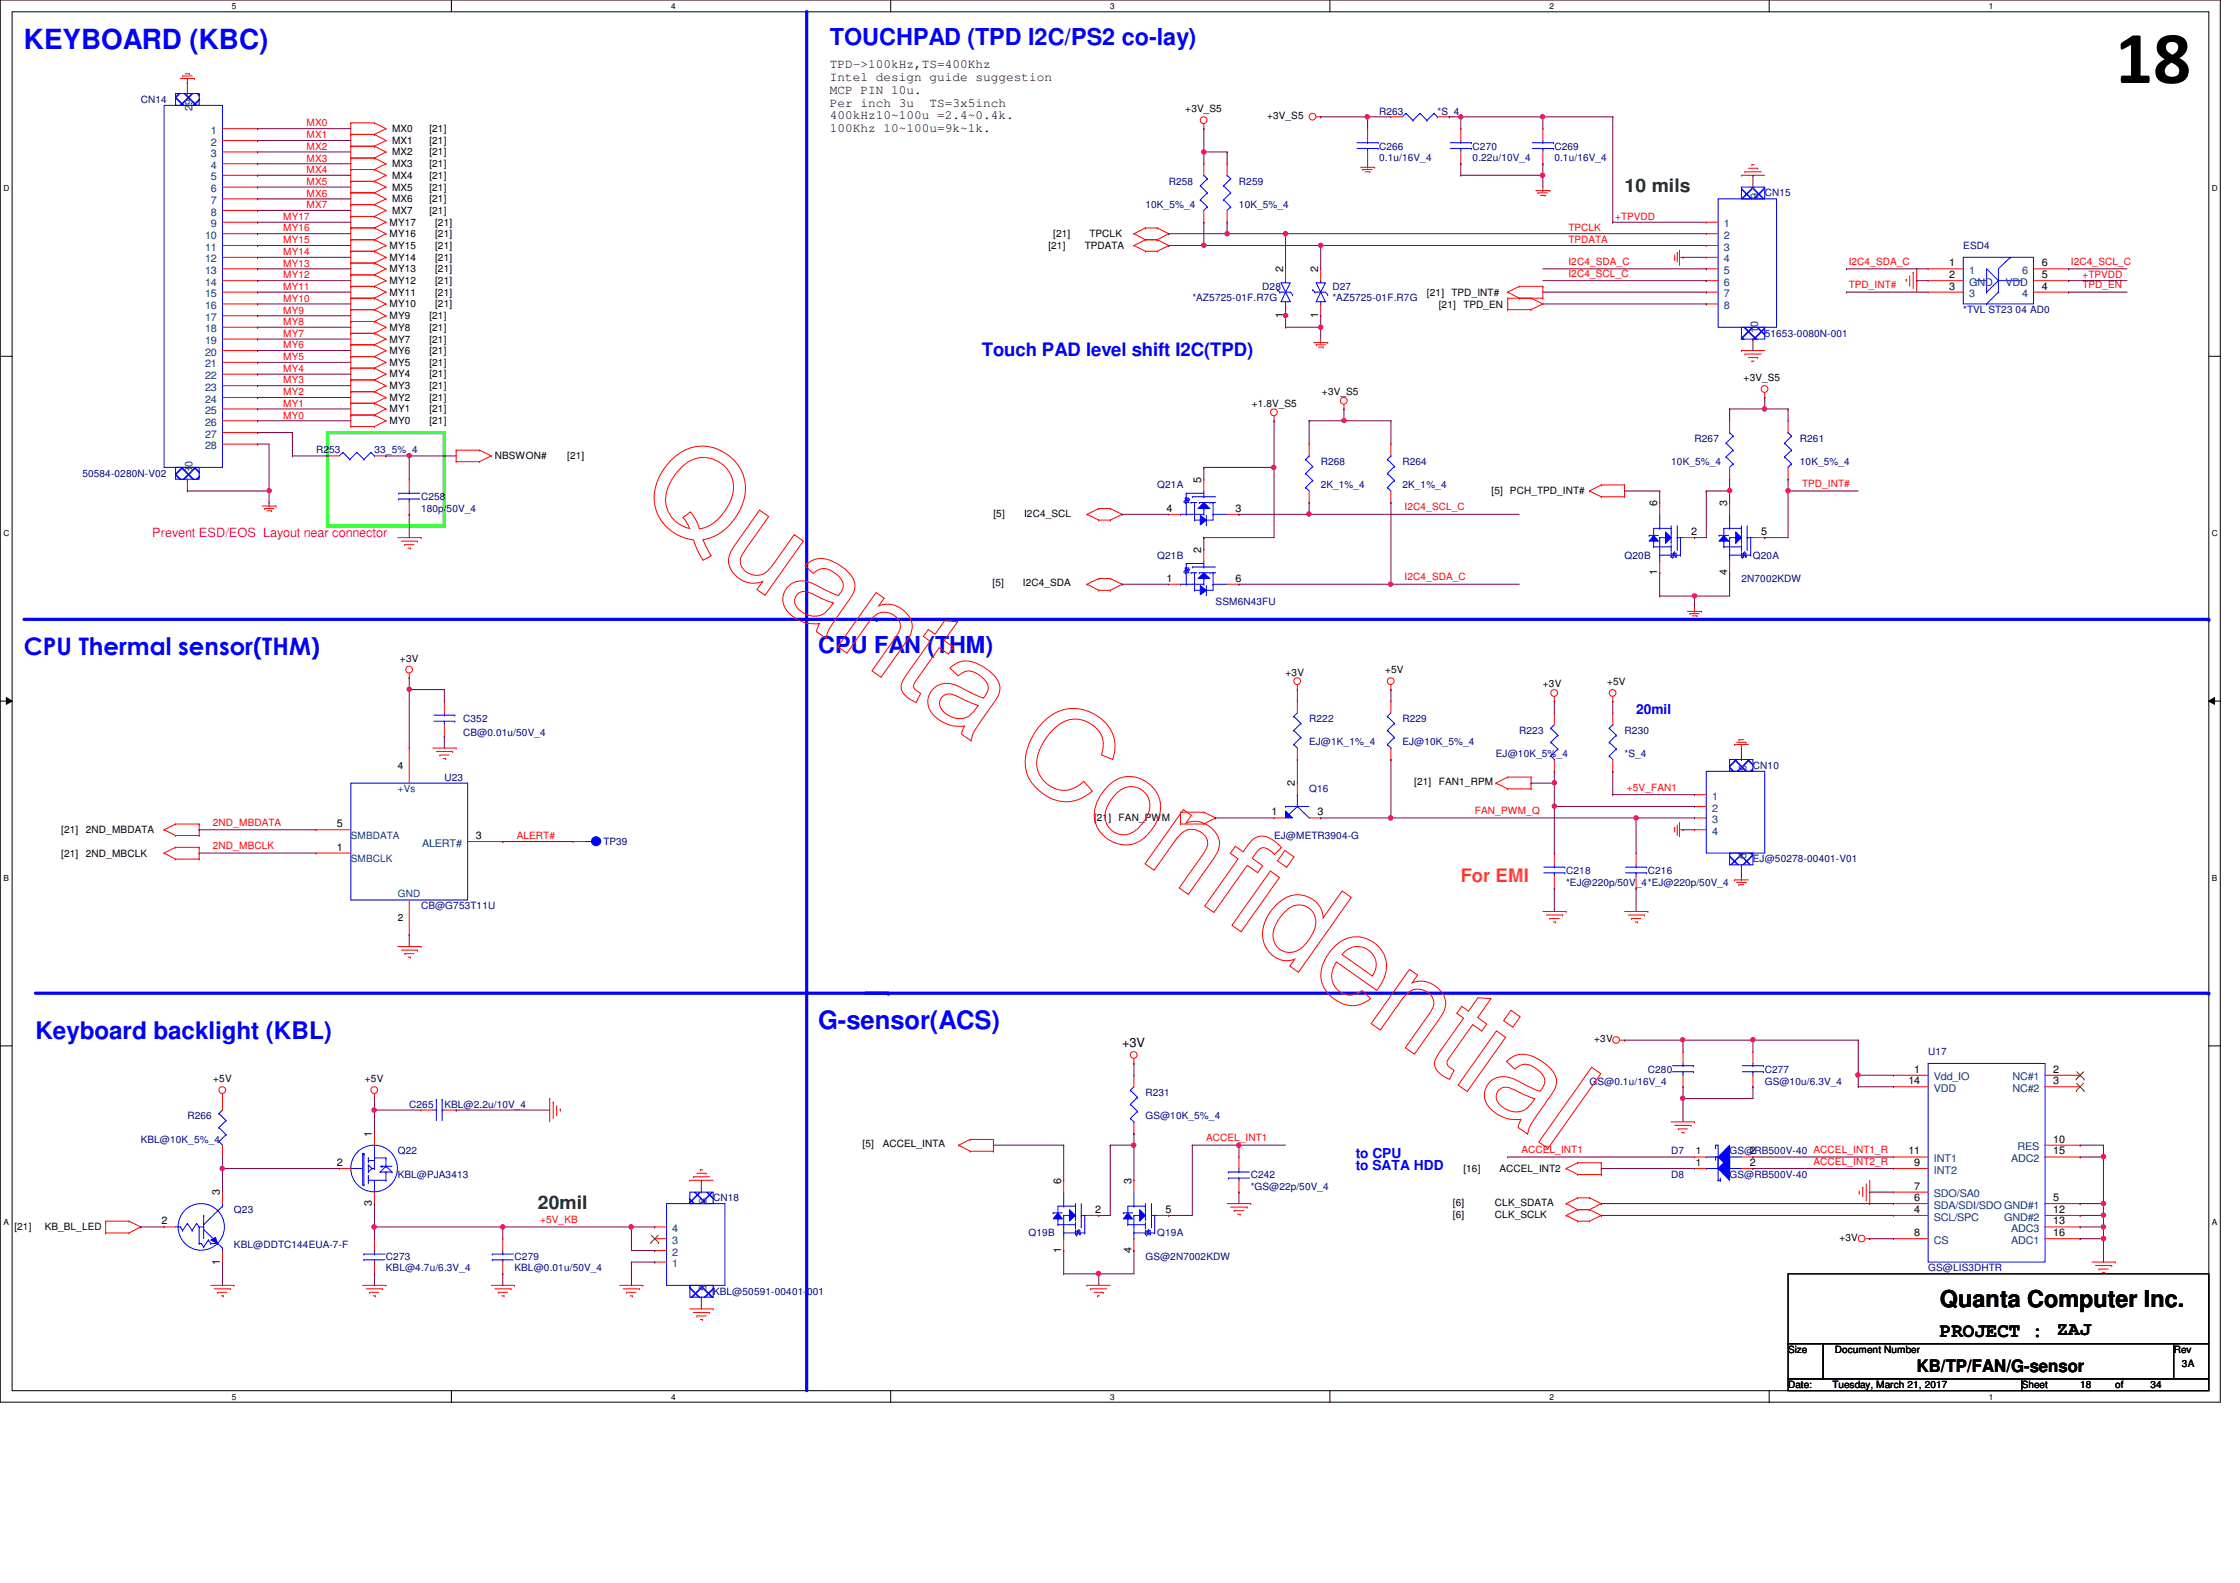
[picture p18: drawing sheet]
<svg xmlns="http://www.w3.org/2000/svg" width="297mm" height="210mm" viewBox="0 0 297 210" stroke-linecap="round" stroke-linejoin="round" font-family="sans-serif">
<defs><g id="words">
<text font-size="9.9" x="280.5" y="11">18</text>
<text font-size="3.7" fill="#00f" x="3.2" y="6.6">KEYBOARD (KBC)</text>
<text font-size="3.4" fill="#00f" x="108.5" y="136.4">G-sensor(ACS)</text>
<g font-size="3.2" fill="#00f">
<text x="3.2" y="86.8">CPU Thermal sensor(THM)</text>
<text x="4.7" y="137.8">Keyboard backlight (KBL)</text>
</g>
<g font-size="3.1" fill="#00f">
<text x="110.1" y="6">TOUCHPAD (TPD I2C/PS2 co-lay)</text>
<text x="108.5" y="86.6">CPU FAN (THM)</text>
</g>
<text font-size="3.1" x="257.3" y="173.3">Quanta Computer Inc.</text>
<text font-size="2.6" x="257.3" y="177.2">PROJECT :</text>
<g font-size="2.5" fill="#008000">
<text x="215.4" y="25.5">10 mils</text>
<text x="71.3" y="160.3">20mil</text>
</g>
<text font-size="2.5" fill="#00f" x="130.2" y="47.2">Touch PAD level shift I2C(TPD)</text>
<text font-size="2.5" fill="#ff8000" x="193.7" y="116.9">For EMI</text>
<text font-size="2.5" x="272.8" y="177.1">ZAJ</text>
<text font-size="2.3" x="254.2" y="181.9">KB/TP/FAN/G-sensor</text>
<g font-size="1.8" fill="#00f">
<text x="217" y="94.7">20mil</text>
<text x="179.8" y="155.1">to SATA HDD</text>
<text x="179.8" y="153.5">to CPU</text>
</g>
<g font-size="1.7">
<text x="110.1" y="9.1">TPD-&gt;100kHz,TS=400Khz</text>
<text x="110.1" y="10.8">Intel design guide suggestion</text>
<text x="110.1" y="12.4">MCP PIN 10u.</text>
<text x="110.1" y="14.1">Per inch 3u</text>
<text x="110.1" y="15.8">400kHz10~100u =2.4~0.4k.</text>
<text x="110.1" y="17.5">100Khz 10~100u=9k~1k.</text>
<text x="123.3" y="14.1">TS=3x5inch</text>
<text x="148.8" y="138.8">+3V</text>
</g>
<text font-size="1.7" fill="#ff0080" x="20.2" y="71.2">Prevent ESD/EOS Layout near connector</text>
<g font-size="1.4" fill="#004080">
<text x="25.5" y="14.8" transform="rotate(-90 25.5 14.8)">29</text>
<text x="28" y="17.7">1</text>
<text x="28" y="20.8">3</text>
<text x="28" y="19.3">2</text>
<text x="28" y="22.4">4</text>
<text x="28" y="23.9">5</text>
<text x="28" y="25.5">6</text>
<text x="28" y="27.1">7</text>
<text x="28" y="28.6">8</text>
<text x="233.1" y="26.4" transform="rotate(-90 233.1 26.4)">9</text>
<text x="27.2" y="31.7">10</text>
<text x="27.2" y="33.2">11</text>
<text x="27.2" y="34.8">12</text>
<text x="28" y="30.1">9</text>
<text x="228.6" y="30.1">1</text>
<text x="228.6" y="33.2">3</text>
<text x="228.6" y="31.7">2</text>
<text x="228.6" y="34.8">4</text>
<text x="27.2" y="36.3">13</text>
<text x="27.2" y="37.9">14</text>
<text x="27.2" y="39.4">15</text>
<text x="27.2" y="41">16</text>
<text x="228.6" y="36.3">5</text>
<text x="228.6" y="37.9">6</text>
<text x="228.6" y="39.4">7</text>
<text x="228.6" y="41">8</text>
<text x="261.1" y="36.3">1</text>
<text x="261.1" y="37.9">GND</text>
<text x="261.1" y="39.4">3</text>
<text x="265.9" y="37.9">VDD</text>
<text x="268.1" y="39.4">4</text>
<text x="268.1" y="36.3">6</text>
<text x="27.2" y="42.5">17</text>
<text x="27.2" y="44.1">18</text>
<text x="27.2" y="45.6">19</text>
<text x="27.2" y="47.2">20</text>
<text x="233.1" y="44.2" transform="rotate(-90 233.1 44.2)">10</text>
<text x="27.2" y="48.7">21</text>
<text x="27.2" y="50.3">22</text>
<text x="27.2" y="51.8">23</text>
<text x="27.2" y="53.4">24</text>
<text x="27.2" y="54.9">25</text>
<text x="27.2" y="56.5">26</text>
<text x="27.2" y="58">27</text>
<text x="27.2" y="59.6">28</text>
<text x="25.5" y="62.8" transform="rotate(-90 25.5 62.8)">30</text>
<text x="227" y="106">1</text>
<text x="227" y="107.6">2</text>
<text x="231.6" y="102.3" transform="rotate(-90 231.6 102.3)">5</text>
<text x="56" y="112.3">ALERT#</text>
<text x="227" y="109.1">3</text>
<text x="227" y="110.7">4</text>
<text x="231.6" y="113.9" transform="rotate(-90 231.6 113.9)">6</text>
<text x="256.5" y="143.3">Vdd_IO</text>
<text x="266.9" y="143.3">NC#1</text>
<text x="256.5" y="144.8">VDD</text>
<text x="266.9" y="144.8">NC#2</text>
<text x="256.5" y="155.6">INT2</text>
<text x="256.5" y="154.1">INT1</text>
<text x="266.7" y="154.1">ADC2</text>
<text x="267.5" y="152.5">RES</text>
<text x="93.7" y="159.6" transform="rotate(-90 93.7 159.6)">6</text>
<text x="256.5" y="161.8">SCL/SPC</text>
<text x="256.5" y="158.7">SDO/SA0</text>
<text x="256.5" y="160.3">SDA/SDI/SDO GND#1</text>
<text x="265.8" y="161.8">GND#2</text>
<text x="89.2" y="164.9">3</text>
<text x="89.2" y="166.5">2</text>
<text x="89.2" y="163.4">4</text>
<text x="256.5" y="164.9">CS</text>
<text x="266.7" y="163.4">ADC3</text>
<text x="266.7" y="164.9">ADC1</text>
<text x="89.2" y="168">1</text>
<text x="93.7" y="171.2" transform="rotate(-90 93.7 171.2)">5</text>
</g>
<g font-size="1.4">
<text x="258.5" y="35.3">1</text>
<text x="270.8" y="35.3">6</text>
<text x="170.1" y="36.1" transform="rotate(-90 170.1 36.1)">2</text>
<text x="174.8" y="36.1" transform="rotate(-90 174.8 36.1)">2</text>
<text x="258.5" y="36.9">2</text>
<text x="258.5" y="38.4">3</text>
<text x="270.8" y="38.4">4</text>
<text x="270.8" y="36.9">5</text>
<text x="170.1" y="42.2" transform="rotate(-90 170.1 42.2)">1</text>
<text x="174.8" y="42.2" transform="rotate(-90 174.8 42.2)">1</text>
<text x="159.3" y="64" transform="rotate(-90 159.3 64)">5</text>
<text x="154.7" y="67.9">4</text>
<text x="163.8" y="67.9">3</text>
<text x="219.7" y="67.1" transform="rotate(-90 219.7 67.1)">6</text>
<text x="224.3" y="71">2</text>
<text x="229" y="67.1" transform="rotate(-90 229 67.1)">3</text>
<text x="233.5" y="71">5</text>
<text x="154.7" y="77.1">1</text>
<text x="159.3" y="73.3" transform="rotate(-90 159.3 73.3)">2</text>
<text x="163.8" y="77.1">6</text>
<text x="219.7" y="76.3" transform="rotate(-90 219.7 76.3)">1</text>
<text x="229" y="76.3" transform="rotate(-90 229 76.3)">4</text>
<text x="171.7" y="104.3" transform="rotate(-90 171.7 104.3)">2</text>
<text x="44.7" y="112.8">1</text>
<text x="44.7" y="109.7">5</text>
<text x="63.1" y="111.3">3</text>
<text x="168.6" y="108.1">1</text>
<text x="174.7" y="108.1">3</text>
<text x="253.1" y="143.8">14</text>
<text x="253.8" y="142.2">1</text>
<text x="272.3" y="142.2">2</text>
<text x="272.3" y="143.8">3</text>
<text x="44.7" y="154.6">2</text>
<text x="49.3" y="150.7" transform="rotate(-90 49.3 150.7)">1</text>
<text x="232" y="153.1">2</text>
<text x="232" y="154.6">2</text>
<text x="253.1" y="153.1">11</text>
<text x="253.8" y="154.6">9</text>
<text x="272.3" y="151.5">10</text>
<text x="272.3" y="153.1">15</text>
<text x="29.2" y="158.5" transform="rotate(-90 29.2 158.5)">3</text>
<text x="49.3" y="160" transform="rotate(-90 49.3 160)">3</text>
<text x="140.7" y="157" transform="rotate(-90 140.7 157)">6</text>
<text x="145.2" y="160.8">2</text>
<text x="150" y="157" transform="rotate(-90 150 157)">3</text>
<text x="154.6" y="160.8">5</text>
<text x="253.8" y="160.8">4</text>
<text x="253.8" y="157.7">7</text>
<text x="253.8" y="159.3">6</text>
<text x="272.3" y="159.3">5</text>
<text x="272.3" y="160.8">12</text>
<text x="21.4" y="162.3">2</text>
<text x="29.2" y="167.7" transform="rotate(-90 29.2 167.7)">1</text>
<text x="140.7" y="166.2" transform="rotate(-90 140.7 166.2)">1</text>
<text x="150" y="166.2" transform="rotate(-90 150 166.2)">4</text>
<text x="253.8" y="163.9">8</text>
<text x="272.3" y="162.3">13</text>
<text x="272.3" y="163.9">16</text>
</g>
<g font-size="1.3" fill="#000080">
<text x="18.7" y="13.6">CN14</text>
<text x="182.9" y="15.2">R263</text>
<text x="190.6" y="15.2">*S_4</text>
<text x="182.9" y="19.9">C266</text>
<text x="182.9" y="21.4">0.1u/16V_4</text>
<text x="195.3" y="19.9">C270</text>
<text x="195.3" y="21.4">0.22u/10V_4</text>
<text x="206.1" y="19.9">C269</text>
<text x="206.1" y="21.4">0.1u/16V_4</text>
<text x="151.9" y="27.6">10K_5%_4</text>
<text x="155" y="24.5">R258</text>
<text x="164.3" y="24.5">R259</text>
<text x="164.3" y="27.6">10K_5%_4</text>
<text x="234" y="26">CN15</text>
<text x="260.3" y="33">ESD4</text>
<text x="158.1" y="40">*AZ5725-01F.R7G</text>
<text x="167.4" y="38.4">D28</text>
<text x="176.7" y="38.4">D27</text>
<text x="176.7" y="40">*AZ5725-01F.R7G</text>
<text x="260.3" y="41.5">*TVL ST23 04 AD0</text>
<text x="234" y="44.6">51653-0080N-001</text>
<text x="224.7" y="58.6">R267</text>
<text x="238.7" y="58.6">R261</text>
<text x="10.9" y="63.2">50584-0280N-V02</text>
<text x="41.9" y="60.1">R253</text>
<text x="49.7" y="60.1">33_5%_4</text>
<text x="153.5" y="64.8">Q21A</text>
<text x="175.1" y="61.7">R268</text>
<text x="175.1" y="64.8">2K_1%_4</text>
<text x="186" y="61.7">R264</text>
<text x="186" y="64.8">2K_1%_4</text>
<text x="221.6" y="61.7">10K_5%_4</text>
<text x="238.7" y="61.7">10K_5%_4</text>
<text x="55.8" y="66.3">C258</text>
<text x="55.8" y="67.9">180p/50V_4</text>
<text x="153.5" y="74.1">Q21B</text>
<text x="215.4" y="74.1">Q20B</text>
<text x="230.9" y="77.2">2N7002KDW</text>
<text x="232.4" y="74.1">Q20A</text>
<text x="161.2" y="80.3">SSM6N43FU</text>
<text x="61.4" y="95.8">C352</text>
<text x="173.6" y="95.8">R222</text>
<text x="186" y="95.8">R229</text>
<text x="61.4" y="97.6">CB@0.01u/50V_4</text>
<text x="173.6" y="98.8">EJ@1K_1%_4</text>
<text x="186" y="98.8">EJ@10K_5%_4</text>
<text x="198.4" y="100.4">EJ@10K_5%_4</text>
<text x="201.5" y="97.3">R223</text>
<text x="215.4" y="97.3">R230</text>
<text x="215.4" y="100.4">*S_4</text>
<text x="232.4" y="101.9">CN10</text>
<text x="58.9" y="103.5">U23</text>
<text x="173.6" y="105.1">Q16</text>
<text x="80" y="112">TP39</text>
<text x="168.9" y="111.3">EJ@METR3904-G</text>
<text x="207.7" y="115.9">C218</text>
<text x="207.7" y="117.4">*EJ@220p/50V_4*EJ@220p/50V_4</text>
<text x="218.5" y="115.9">C216</text>
<text x="232.4" y="114.3">EJ@50278-00401-V01</text>
<text x="55.8" y="120.6">CB@G753T11U</text>
<text x="210.8" y="143.8">GS@0.1u/16V_4</text>
<text x="218.5" y="142.2">C280</text>
<text x="234" y="142.2">C277</text>
<text x="234" y="143.8">GS@10u/6.3V_4</text>
<text x="255.7" y="139.9">U17</text>
<text x="24.8" y="148.4">R266</text>
<text x="54.3" y="146.9">C265</text>
<text x="58.9" y="146.9">KBL@2.2u/10V_4</text>
<text x="151.9" y="145.3">R231</text>
<text x="151.9" y="148.4">GS@10K_5%_4</text>
<text x="18.7" y="151.6">KBL@10K_5%_4</text>
<text x="52.7" y="153.1">Q22</text>
<text x="221.6" y="153.1">D7</text>
<text x="229.4" y="153.1">GS@RB500V-40 ACCEL_INT1_R</text>
<text x="31" y="160.8">Q23</text>
<text x="52.7" y="156.2">KBL@PJA3413</text>
<text x="94.6" y="159.3">CN18</text>
<text x="165.9" y="156.2">C242</text>
<text x="165.9" y="157.7">*GS@22p/50V_4</text>
<text x="221.6" y="156.2">D8</text>
<text x="229.4" y="156.2">GS@RB500V-40</text>
<text x="31" y="165.5">KBL@DDTC144EUA-7-F</text>
<text x="51.2" y="167">C273</text>
<text x="68.2" y="167">C279</text>
<text x="136.4" y="163.9">Q19B</text>
<text x="151.9" y="167">GS@2N7002KDW</text>
<text x="153.5" y="163.9">Q19A</text>
<text x="51.2" y="168.6">KBL@4.7u/6.3V_4</text>
<text x="68.2" y="168.6">KBL@0.01u/50V_4</text>
<text x="94.6" y="171.7">KBL@50591-00401-001</text>
<text x="255.7" y="168.6">GS@LIS3DHTR</text>
</g>
<g font-size="1.3" fill="#f00">
<text x="40.6" y="16.8">MX0</text>
<text x="40.6" y="22.9">MX4</text>
<text x="40.6" y="21.4">MX3</text>
<text x="40.6" y="19.9">MX2</text>
<text x="40.6" y="18.3">MX1</text>
<text x="37.5" y="29.2">MY17</text>
<text x="40.6" y="27.6">MX7</text>
<text x="40.6" y="24.5">MX5</text>
<text x="40.6" y="26.1">MX6</text>
<text x="214.2" y="29.2">+TPVDD</text>
<text x="37.5" y="35.3">MY13</text>
<text x="37.5" y="33.8">MY14</text>
<text x="37.5" y="32.3">MY15</text>
<text x="37.5" y="30.7">MY16</text>
<text x="208" y="35.1">I2C4_SDA_C</text>
<text x="208" y="30.7">TPCLK</text>
<text x="208" y="32.3">TPDATA</text>
<text x="245.1" y="35.1">I2C4_SDA_C</text>
<text x="274.6" y="35.1">I2C4_SCL_C</text>
<text x="37.5" y="41.6">MY9</text>
<text x="37.5" y="40">MY10</text>
<text x="37.5" y="38.4">MY11</text>
<text x="37.5" y="36.9">MY12</text>
<text x="208" y="36.7">I2C4_SCL_C</text>
<text x="245.1" y="38.2">TPD_INT#</text>
<text x="276.1" y="36.9">+TPVDD</text>
<text x="276.1" y="38.2">TPD_EN</text>
<text x="37.5" y="47.8">MY5</text>
<text x="37.5" y="46.2">MY6</text>
<text x="37.5" y="44.7">MY7</text>
<text x="37.5" y="43.1">MY8</text>
<text x="37.5" y="52.4">MY2</text>
<text x="37.5" y="50.8">MY3</text>
<text x="37.5" y="49.3">MY4</text>
<text x="37.5" y="53.9">MY1</text>
<text x="37.5" y="55.5">MY0</text>
<text x="239" y="64.6">TPD_INT#</text>
<text x="186.3" y="67.7">I2C4_SCL_C</text>
<text x="186.3" y="77">I2C4_SDA_C</text>
<text x="195.6" y="107.9">FAN_PWM_Q</text>
<text x="215.7" y="104.9">+5V_FAN1</text>
<text x="28.2" y="109.5">2ND_MBDATA</text>
<text x="28.2" y="112.6">2ND_MBCLK</text>
<text x="68.5" y="111.3">ALERT#</text>
<text x="159.9" y="151.3">ACCEL_INT1</text>
<text x="201.8" y="152.9">ACCEL_INT1</text>
<text x="240.5" y="154.4">ACCEL_INT2_R</text>
<text x="71.6" y="162.2">+5V_KB</text>
</g>
<g font-size="1.3">
<text x="52" y="17.5">MX0</text>
<text x="56.9" y="17.5">[21]</text>
<text x="157.2" y="14.9">+3V_S5</text>
<text x="168" y="15.8">+3V_S5</text>
<text x="52" y="23.7">MX4</text>
<text x="52" y="22.2">MX3</text>
<text x="52" y="20.6">MX2</text>
<text x="52" y="19">MX1</text>
<text x="56.9" y="23.7">[21]</text>
<text x="56.9" y="22.2">[21]</text>
<text x="56.9" y="20.6">[21]</text>
<text x="56.9" y="19">[21]</text>
<text x="51.6" y="29.9">MY17</text>
<text x="52" y="28.4">MX7</text>
<text x="52" y="25.3">MX5</text>
<text x="52" y="26.8">MX6</text>
<text x="56.9" y="28.4">[21]</text>
<text x="56.9" y="25.3">[21]</text>
<text x="56.9" y="26.8">[21]</text>
<text x="57.7" y="29.9">[21]</text>
<text x="51.6" y="34.5">MY14</text>
<text x="51.6" y="33">MY15</text>
<text x="51.6" y="31.5">MY16</text>
<text x="57.7" y="34.5">[21]</text>
<text x="57.7" y="33">[21]</text>
<text x="57.7" y="31.5">[21]</text>
<text x="139" y="33">[21]</text>
<text x="139.7" y="31.5">[21]</text>
<text x="143.8" y="33">TPDATA</text>
<text x="144.5" y="31.5">TPCLK</text>
<text x="51.6" y="40.8">MY10</text>
<text x="51.6" y="39.2">MY11</text>
<text x="51.6" y="37.7">MY12</text>
<text x="51.6" y="36.1">MY13</text>
<text x="57.7" y="40.8">[21]</text>
<text x="57.7" y="39.2">[21]</text>
<text x="57.7" y="37.7">[21]</text>
<text x="57.7" y="36.1">[21]</text>
<text x="189.2" y="39.2">[21]</text>
<text x="190.8" y="40.9">[21]</text>
<text x="192.5" y="39.2">TPD_INT#</text>
<text x="194.1" y="40.9">TPD_EN</text>
<text x="51.6" y="46.9">MY6</text>
<text x="51.6" y="45.4">MY7</text>
<text x="51.6" y="43.9">MY8</text>
<text x="51.6" y="42.3">MY9</text>
<text x="56.9" y="46.9">[21]</text>
<text x="56.9" y="45.4">[21]</text>
<text x="56.9" y="43.9">[21]</text>
<text x="56.9" y="42.3">[21]</text>
<text x="51.6" y="53.2">MY2</text>
<text x="51.6" y="51.6">MY3</text>
<text x="51.6" y="50">MY4</text>
<text x="51.6" y="48.5">MY5</text>
<text x="56.9" y="53.2">[21]</text>
<text x="56.9" y="51.6">[21]</text>
<text x="56.9" y="50">[21]</text>
<text x="56.9" y="48.5">[21]</text>
<text x="166" y="53.9">+1.8V_S5</text>
<text x="175.3" y="52.4">+3V_S5</text>
<text x="231.2" y="50.5">+3V_S5</text>
<text x="51.6" y="54.7">MY1</text>
<text x="51.6" y="56.3">MY0</text>
<text x="56.9" y="54.7">[21]</text>
<text x="56.9" y="56.3">[21]</text>
<text x="65.6" y="60.9">NBSWON#</text>
<text x="75.2" y="60.9">[21]</text>
<text x="197.8" y="65.5">[5]</text>
<text x="200.2" y="65.5">PCH_TPD_INT#</text>
<text x="131.7" y="68.5">[5]</text>
<text x="135.8" y="68.5">I2C4_SCL</text>
<text x="131.6" y="77.8">[5]</text>
<text x="135.6" y="77.8">I2C4_SDA</text>
<text x="53" y="87.7">+3V</text>
<text x="170.5" y="89.6">+3V</text>
<text x="183.7" y="89.2">+5V</text>
<text x="204.6" y="91.1">+3V</text>
<text x="213.1" y="90.8">+5V</text>
<text x="52.7" y="101.9">4</text>
<text x="187.5" y="104.1">[21]</text>
<text x="190.8" y="104.1">FAN1_RPM</text>
<text x="8.1" y="110.5">[21]</text>
<text x="8.1" y="113.6">[21]</text>
<text x="11.4" y="110.5">2ND_MBDATA</text>
<text x="11.4" y="113.6">2ND_MBCLK</text>
<text x="145.1" y="108.9">[21]</text>
<text x="148.3" y="108.9">FAN_PWM</text>
<text x="52.7" y="122.1">2</text>
<text x="28.3" y="143.5">+5V</text>
<text x="48.4" y="143.5">+5V</text>
<text x="211.4" y="138.2">+3V</text>
<text x="114.4" y="152.1">[5]</text>
<text x="117" y="152.1">ACCEL_INTA</text>
<text x="194.1" y="155.4">[16]</text>
<text x="198.8" y="155.4">ACCEL_INT2</text>
<text x="224.9" y="153.1">1</text>
<text x="224.9" y="154.6">1</text>
<text x="192.7" y="159.9">[6]</text>
<text x="192.7" y="161.5">[6]</text>
<text x="198.2" y="159.9">CLK_SDATA</text>
<text x="198.2" y="161.5">CLK_SCLK</text>
<text x="1.9" y="163.2">[21]</text>
<text x="5.9" y="163.2">KB_BL_LED</text>
<text x="243.9" y="164.5">+3V</text>
<text x="237.1" y="179.4">Size</text>
<text x="243.3" y="179.4">Document Number</text>
<text x="288.2" y="179.4">Rev</text>
<text x="237.1" y="184.1">Date:</text>
<text x="243" y="184.1">Tuesday, March 21, 2017</text>
<text x="268.1" y="184.1">Sheet</text>
<text x="275.8" y="184.1">18</text>
<text x="280.5" y="184.1">of</text>
<text x="285.2" y="184.1">34</text>
<text x="289.3" y="181.3">3A</text>
</g>
<g font-size="1.3" fill="#004080">
<text x="52.7" y="105.1">+Vs</text>
<text x="46.5" y="111.3">SMBDATA</text>
<text x="46.5" y="114.3">SMBCLK</text>
<text x="52.7" y="119">GND</text>
</g>
<g font-size="1.1">
<text x="30.7" y="1.2">5</text>
<text x="89" y="1.2">4</text>
<text x="147.2" y="1.2">3</text>
<text x="205.5" y="1.2">2</text>
<text x="263.7" y="1.2">1</text>
<text x=".5" y="25.4">D</text>
<text x="293.3" y="25.4">D</text>
<text x=".5" y="71">C</text>
<text x="293.3" y="71">C</text>
<text x=".5" y="116.8">B</text>
<text x="293.3" y="116.8">B</text>
<text x=".5" y="162.5">A</text>
<text x="293.3" y="162.5">A</text>
<text x="30.7" y="185.6">5</text>
<text x="89" y="185.6">4</text>
<text x="147.2" y="185.6">3</text>
<text x="205.5" y="185.6">2</text>
<text x="263.7" y="185.6">1</text>
</g>
</g></defs>
<path d="M0 0h294.4v185.9h-294.4zM1.6 1.6h291.3v182.8h-291.3z" fill="none" stroke="#000" stroke-width=".13"/>
<g fill="#fff">
<path d="M30.7 .2h.6v1.2h-.6z"/>
<path d="M30.7 184.6h.6v1.2h-.6z"/>
</g>
<path d="M59.9 0v1.6M59.9 184.4v1.6" fill="none" stroke="#000" stroke-width=".13"/>
<g fill="#fff">
<path d="M89 .2h.6v1.2h-.6z"/>
<path d="M89 184.6h.6v1.2h-.6z"/>
</g>
<path d="M118.1 0v1.6M118.1 184.4v1.6" fill="none" stroke="#000" stroke-width=".13"/>
<g fill="#fff">
<path d="M147.2 .2h.6v1.2h-.6z"/>
<path d="M147.2 184.6h.6v1.2h-.6z"/>
</g>
<path d="M176.4 0v1.6M176.4 184.4v1.6" fill="none" stroke="#000" stroke-width=".13"/>
<g fill="#fff">
<path d="M205.5 .2h.6v1.2h-.6z"/>
<path d="M205.5 184.6h.6v1.2h-.6z"/>
</g>
<path d="M234.6 0v1.6M234.6 184.4v1.6" fill="none" stroke="#000" stroke-width=".13"/>
<g fill="#fff">
<path d="M263.7 .2h.6v1.2h-.6z"/>
<path d="M263.7 184.6h.6v1.2h-.6z"/>
<path d="M.5 24.4h.7v1.2h-.7z"/>
<path d="M293.3 24.4h.8v1.2h-.8z"/>
<path d="M.5 70.1h.7v1.1h-.7z"/>
<path d="M293.3 70.1h.8v1.1h-.8z"/>
</g>
<path d="M0 47.2h1.6M292.9 47.2h1.6" fill="none" stroke="#000" stroke-width=".13"/>
<g fill="#fff">
<path d="M.5 115.8h.7v1.2h-.7z"/>
<path d="M293.3 115.8h.7v1.2h-.7z"/>
</g>
<path d="M0 93h1.6M.8 92.5l.8 .5-.8 .4zM292.9 93l.8-.5v.9zM292.9 93h1.6" fill="none" stroke="#000" stroke-width=".13"/>
<path d="M.8 92.5l.8 .5-.8 .4zM292.9 93l.8-.5v.9z" fill="#000"/>
<g fill="#fff">
<path d="M.5 161.5h.7v1.2h-.7z"/>
<path d="M293.3 161.5h.7v1.2h-.7z"/>
</g>
<path d="M0 138.7h1.6M292.9 138.7h1.6" fill="none" stroke="#000" stroke-width=".13"/>
<path d="M114.7 82.1h178.2" fill="none" stroke="#00f" stroke-width=".42"/>
<circle cx="292.9" cy="82.1" r=".21" fill="#00f"/>
<path d="M107 1.6v182.8" fill="none" stroke="#00f" stroke-width=".42"/>
<circle cx="107" cy="1.6" r=".21" fill="#00f"/>
<path d="M114.7 131.7h178.2" fill="none" stroke="#00f" stroke-width=".42"/>
<circle cx="292.9" cy="131.7" r=".21" fill="#00f"/>
<path d="M3.2 82.1h113" fill="none" stroke="#00f" stroke-width=".42"/>
<circle cx="116.2" cy="82.1" r=".21" fill="#00f"/>
<path d="M4.7 131.7h113.1" fill="none" stroke="#00f" stroke-width=".42"/>
<circle cx="117.8" cy="131.7" r=".21" fill="#00f"/>
<path d="M43.4 57.4h15.5v12.3h-15.5z" fill="none" stroke="#0f0" stroke-width=".42"/>
<g fill="none" stroke="#f00" stroke-width=".13">
<path d="M23.9 10.4h1.9M24.2 10.1h.1M24.2 10.1h1.3M24.6 9.8h.5M24.8 10.4h.1M24.8 10.4v.5M25.1 9.8h.1M25.8 10.4h.1M46.5 19.4h.1M46.5 17.8h.1M46.5 16.3h.1M46.5 16.3v40.3"/>
<path d="M46.5 19.4h3.2M46.5 17.8h3.2M46.5 16.3h3.2M49.7 19.4h.1M49.7 17.8h.1M49.7 16.3h.1M49.7 19.4l1.5 .8M49.7 17.8l1.5 .8M49.7 16.3l1.5 .8M51.2 18.6h.1M51.2 17.1h.1M51.2 18.6l-1.5 .8"/>
<path d="M51.2 17.1l-1.5 .7M159.6 17.1h.1M159.6 16.4v.7M174.5 15.5h.6M175.1 15.5h.1M204.6 17.1h.1M204.6 17.1v1.5M46.5 39.5h.1M46.5 38h.1M46.5 36.4h.1M46.5 34.9h.1M46.5 33.3h.1"/>
<path d="M46.5 31.8h.1M46.5 30.2h.1M46.5 28.7h.1M46.5 24h.1M46.5 22.5h.1M46.5 21h.1M46.5 27.1h.1M46.5 25.6h.1M46.5 30.2h3.2M46.5 31.8h3.2M46.5 33.3h3.2M46.5 39.5h3.2"/>
<path d="M46.5 38h3.2M46.5 36.4h3.2M46.5 34.9h3.2M46.5 28.7h3.2M46.5 22.5h3.2M46.5 24h3.2M46.5 21h3.2M46.5 27.1h3.2M46.5 25.6h3.2M49.7 39.5h.1M49.7 38h.1M49.7 36.4h.1"/>
<path d="M49.7 34.9h.1M49.7 33.3h.1M49.7 31.8h.1M49.7 30.2h.1M49.7 28.7h.1M49.7 22.5h.1M49.7 24h.1M49.7 21h.1M49.7 27.1h.1M49.7 25.6h.1M49.7 39.5l1.5 .8M49.7 38l1.5 .7"/>
<path d="M49.7 36.4l1.5 .8M49.7 34.9l1.5 .7M49.7 33.3l1.5 .8M49.7 31.8l1.5 .8M49.7 30.2l1.5 .8M49.7 28.7l1.5 .8M49.7 22.5l1.5 .7M49.7 21l1.5 .7M49.7 27.1l1.5 .8M49.7 24l1.5 .8M49.7 25.6l1.5 .8M51.2 38.7h.1"/>
<path d="M51.2 37.2h.1M51.2 35.6h.1M51.2 34.1h.1M51.2 32.6h.1M51.2 31h.1M51.2 29.5h.1M51.2 23.2h.1M51.2 21.7h.1M51.2 20.2h.1M51.2 27.9h.1M51.2 24.8h.1M51.2 26.4h.1"/>
<path d="M51.2 38.7l-1.5 .8M51.2 37.2l-1.5 .8M51.2 35.6l-1.5 .8M51.2 34.1l-1.5 .8M51.2 32.6l-1.5 .7M51.2 31l-1.5 .8M51.2 29.5l-1.5 .7M51.2 23.2l-1.5 .8M51.2 21.7l-1.5 .8M51.2 20.2l-1.5 .8M51.2 27.9l-1.5 .8M51.2 24.8l-1.5 .8"/>
<path d="M51.2 26.4l-1.5 .7M150.4 31h.1M150.4 32.6h.1M150.4 31l1.5 .8M150.4 32.6l1.5 .7M151.9 30.2h.1M151.9 31.8h.1M151.9 33.3h.1M151.9 30.2l-1.5 .8M151.9 30.2h1.6M151.9 31.8h1.6M151.9 31.8l-1.5 .8"/>
<path d="M151.9 33.3h1.6M153.5 30.2h.1M153.5 31.8h.1M153.5 33.3h.1M153.5 30.2l1.5 .8M153.5 31.8l1.5 .8M155 31h.1M155 32.6h.1M155 31l-1.5 .8M155 32.6l-1.5 .7M180.4 22.2h1.9M180.7 22.5h.1"/>
<path d="M180.7 22.5h1.2M181 22.8h.6M181.4 22.2h.1M181.4 21.7v.5M181.6 22.8h.1M182.3 22.2h.1M199.9 39.5h.1M199.9 38.7h.1M199.9 39.5h4.7M199.9 39.5v1.6M199.9 38.7l1.6 .8M201.5 38h.1"/>
<path d="M201.5 39.5h.1M201.5 38h3.1M201.5 38l-1.6 .7M203 39.5h.1M203 39.5l1.6 .8M203.7 25.3h1.8M204 25.6h.1M204 25.6h1.2M204.3 25.9h.6M204.6 38h.1M204.6 39.5h.1M204.6 25.3h.1"/>
<path d="M204.6 21.7h.1M204.6 20.2v1.5M204.6 24.8v.5M204.6 38v1.5M204.9 25.9h.1M205.5 25.3h.1M222.1 34.4h.1M222.1 33.8v.6M222.4 33.5h.1M222.4 33.5v1.2M222.7 34.1h.1M222.7 35.1h.1"/>
<path d="M222.7 34.1h.5M222.7 33.2v1.9M230.9 23.2h.1M230.9 23.2h3.1M231.4 22.8h.1M231.4 22.8h2.1M231.9 22.3h1.2M232.3 21.8h.1M232.3 21.8h.3M233.1 22.3h.1M252.8 37h.1M252.8 37v.3"/>
<path d="M253.2 37.8h.1M253.2 36.6v1.2M253.7 36.1h.1M253.7 36.1v2.2M254.2 35.6h.1M254.2 35.6v3.1M46.5 53.5h.1M46.5 51.9h.1M46.5 50.4h.1M46.5 48.8h.1M46.5 47.3h.1M46.5 45.7h.1"/>
<path d="M46.5 44.2h.1M46.5 42.6h.1M46.5 41.1h.1M46.5 55h.1M46.5 56.6h.1M46.5 51.9h3.2M46.5 53.5h3.2M46.5 50.4h3.2M46.5 48.8h3.2M46.5 47.3h3.2M46.5 45.7h3.2M46.5 44.2h3.2"/>
<path d="M46.5 42.6h3.2M46.5 41.1h3.2M46.5 55h3.2M46.5 56.6h3.2M49.7 51.9h.1M49.7 53.5h.1M49.7 50.4h.1M49.7 48.8h.1M49.7 47.3h.1M49.7 45.7h.1M49.7 44.2h.1M49.7 42.6h.1"/>
<path d="M49.7 41.1h.1M49.7 55h.1M49.7 56.6h.1M49.7 51.9l1.5 .8M49.7 50.4l1.5 .7M49.7 48.8l1.5 .8M49.7 47.3l1.5 .7M49.7 45.7l1.5 .8M49.7 44.2l1.5 .8M49.7 42.6l1.5 .8M49.7 41.1l1.5 .8M49.7 53.5l1.5 .7"/>
<path d="M49.7 55l1.5 .8M51.2 52.7h.1M51.2 51.1h.1M51.2 49.6h.1M51.2 48h.1M51.2 46.5h.1M51.2 45h.1M51.2 43.4h.1M51.2 41.9h.1M51.2 40.3h.1M51.2 54.2h.1M51.2 55.8h.1"/>
<path d="M51.2 52.7l-1.5 .8M51.2 51.1l-1.5 .8M51.2 49.6l-1.5 .8M51.2 48l-1.5 .8M51.2 46.5l-1.5 .8M51.2 45l-1.5 .7M51.2 43.4l-1.5 .8M51.2 41.9l-1.5 .7M51.2 40.3l-1.5 .8M51.2 54.2l-1.5 .8M51.2 55.8l-1.5 .8M60.5 59.7h.1"/>
<path d="M60.5 59.7h3.1M60.5 59.7v1.5M63.6 59.7h.1M63.6 59.7l1.5 .8M168.9 55.8h.1M168.9 55.2v.6M174.2 45.4h1.9M174.5 45.7h.1M174.5 45.7h1.3M174.8 46h.7M175.1 45.4h.1M175.1 45v.4"/>
<path d="M175.5 46h.1M176.1 45.4h.1M178.2 54.2h.1M178.2 53.6v.6M199.9 41.1h.1M199.9 41.1h3.1M203 41.1h.1M204.6 40.3h.1M204.6 40.3l-1.6 .8M230.9 46.5h.1M230.9 46.5h3.1M231.4 46.9h.1"/>
<path d="M231.4 46.9h2.1M231.9 47.4h1.2M232.3 47.9h.1M232.3 47.9h.3M233.1 47.4h.1M234 52.7h.1M234 52.1v.6M34.8 67.1h1.8M35.1 67.4h.1M35.1 67.4h1.2M35.4 67.7h.6M35.7 67.1h.1"/>
<path d="M35.7 66.6v.5M36 67.7h.1M36.6 67.1h.1M52.7 71.3h3.1M53.2 71.8h2.2M53.7 72.2h.1M53.7 72.2h1.2M54.1 72.7h.3M54.4 72.7h.1M55.4 71.8h.1M55.8 71.3h.1M60.5 61.2h.1"/>
<path d="M60.5 61.2h3.1M63.6 61.2h.1M65.1 60.5h.1M65.1 60.5l-1.5 .7M144.1 68.2h.1M144.1 77.5h.1M144.1 68.2l1.6 .8M144.1 77.5l1.6 .8M145.7 67.4h.1M145.7 69h.1M145.7 76.7h.1M145.7 78.3h.1"/>
<path d="M145.7 67.4h1.5M145.7 67.4l-1.6 .8M145.7 69h1.5M145.7 76.7h1.5M145.7 76.7l-1.6 .8M145.7 78.3h1.5M147.2 67.4h.1M147.2 69h.1M147.2 76.7h.1M147.2 78.3h.1M147.2 67.4l1.6 .8M147.2 76.7l1.6 .8"/>
<path d="M148.8 68.2h.1M148.8 77.5h.1M148.8 68.2l-1.6 .8M148.8 77.5l-1.6 .8M210.8 65.1h.1M210.8 65.1l1.5 .8M212.3 64.3h.1M212.3 65.9h.1M212.3 64.3l-1.5 .8M212.3 64.3h3.1M212.3 65.9h3.1M215.4 64.3h.1"/>
<path d="M215.4 65.9h.1M215.4 64.3v1.6M54.3 89.9h.1M54.3 89.3v.6M57.4 99.2h3.1M57.9 99.7h2.1M60 99.7h.1M60.5 99.2h.1M172 91.4h.1M172 90.8v.6M184.4 91.4h.1M184.4 90.8v.6"/>
<path d="M206.1 93h.1M206.1 92.4v.6M213.9 93h.1M213.9 92.4v.6M223.8 81.1h1.8M224.1 81.4h.1M224.1 81.4h1.2M224.4 81.7h.6M224.7 81.1h.1M224.7 80.6v.5M225 81.7h.1M225.6 81.1h.1"/>
<path d="M230 98.7h.1M230 98.7h1.9M230.3 98.4h1.2M230.6 98.1h.1M230.6 98.1h.6M230.9 98.7h.1M230.9 98.7v.5M231.5 98.4h.1M21.8 110h.1M21.8 113.1h.1M21.8 110l1.5 .8M21.8 113.1l1.5 .8"/>
<path d="M23.3 109.3h.1M23.3 110.8h.1M23.3 112.4h.1M23.3 113.9h.1M23.3 109.3h3.1M23.3 109.3l-1.5 .7M23.3 110.8h3.1M23.3 112.4h3.1M23.3 112.4l-1.5 .7M23.3 113.9h3.1M26.4 110.8h.1M26.4 109.3h.1"/>
<path d="M26.4 113.9h.1M26.4 112.4h.1M26.4 109.3v1.5M26.4 112.4v1.5M58.3 100.1h.1M58.3 100.1h1.3M58.8 100.6h.3M59.1 100.6h.1M156.5 107.7h.1M156.5 109.3h.1M156.5 109.3h3.1M156.5 107.7h3.1"/>
<path d="M156.5 107.7v1.6M159.6 109.3h.1M159.6 107.7h.1M159.6 107.7l1.6 .8M161.2 108.5h.1M161.2 108.5l-1.6 .8M198.4 103.8h.1M198.4 103.8l1.5 .8M199.9 103h.1M199.9 104.6h.1M199.9 103l-1.5 .8M199.9 103h3.1"/>
<path d="M199.9 104.6h3.1M203 103h.1M203 104.6h.1M203 103v1.6M222.1 109.7h.1M222.1 109.7v.6M222.4 110.7h.1M222.4 109.4v1.3M222.7 110h.1M222.7 109.1h.1M222.7 109.1v1.9M222.7 110h.5"/>
<path d="M230 116.7h.1M230 116.7h1.9M230.3 117h1.2M230.6 117.3h.1M230.6 117.3h.6M230.9 116.7h.1M230.9 116.2v.5M231.5 117h.1M52.7 125.5h3.1M53.2 126h2.2M53.7 126.4h.1M53.7 126.4h1.2"/>
<path d="M54.1 126.9h.3M54.4 126.9h.1M55.4 126h.1M55.8 125.5h.1M204.6 120.9h3.1M205.1 121.3h2.1M205.5 121.8h.1M205.5 121.8h1.3M206 122.3h.3M206.3 122.3h.1M207.2 121.3h.1M207.7 120.9h.1"/>
<path d="M214.8 137.9h.6M215.4 137.9h.1M215.4 120.9h3.1M215.9 121.3h2.2M216.4 121.8h.1M216.4 121.8h1.2M216.8 122.3h.3M217.1 122.3h.1M218.1 121.3h.1M218.5 120.9h.1M232.4 139.4h.1M232.4 139.4v1.6"/>
<path d="M29.5 145.7h.1M29.5 145v.7M49.7 145.7h.1M49.7 145v.7M72.9 145.7h.1M72.9 145.7v3.1M73.4 146.1h.1M73.4 146.1v2.2M73.8 147.8h.1M73.8 146.6v1.2M74.3 147.1h.1M74.3 147.1v.3"/>
<path d="M91.5 156.5h.1M91.5 156.5h3.1M91.9 156h.1M91.9 156h2.2M92.4 155.6h1.2M92.9 155.1h.1M92.9 155.1h.3M93.6 155.6h.1M127.1 151.8h.1M127.1 151.8l1.5 .9M128.6 151.1h.1M128.6 152.7h.1"/>
<path d="M128.6 151.1l-1.5 .7M128.6 151.1h3.1M128.6 152.7h3.1M131.7 151.1h.1M131.7 152.7h.1M131.7 151.1v1.6M150.4 141h.1M150.4 140.4v.6M162.7 159.6h3.2M165.9 159.6h.1M207.7 159.6h.1M207.7 154.9h.1"/>
<path d="M207.7 159.6l1.5 .8M207.7 154.9l1.5 .8M209.2 158.8h.1M209.2 154.2h.1M209.2 155.7h.1M209.2 158.8l-1.5 .8M209.2 158.8h1.6M209.2 154.2h3.1M209.2 154.2l-1.5 .7M209.2 155.7h3.1M210.8 158.8h.1M210.8 158.8l1.5 .8"/>
<path d="M212.3 159.6h.1M212.3 155.7h.1M212.3 154.2h.1M212.3 159.6l-1.5 .8M212.3 154.2v1.5M221.6 148.8h3.1M222.1 149.2h2.1M222.5 149.7h.1M222.5 149.7h1.3M223 150.2h.3M223.3 150.2h.1M224.2 149.2h.1"/>
<path d="M224.7 148.8h.1M232.4 144.1h.1M232.4 142.6v1.5M246.5 158.2h.1M246.5 157.9v.3M247 157.4h.1M247 157.4v1.3M247.5 159.1h.1M247.5 157v2.1M247.9 159.6h.1M247.9 156.5v3.1M14 161.9h.1"/>
<path d="M14 163.5h.1M14 161.9h3.1M14 161.9v1.6M14 163.5h3.1M17.1 161.9h.1M17.1 163.5h.1M17.1 161.9l1.6 .8M18.7 162.7h.1M18.7 162.7l-1.6 .8M27.9 170.4h3.1M28.4 170.9h2.2M28.9 171.4h.1"/>
<path d="M28.9 171.4h1.2M29.3 171.8h.3M29.6 171.8h.1M30.6 170.9h.1M31 170.4h.1M48.1 170.4h3.1M48.6 170.9h2.1M49 171.4h.1M49 171.4h1.2M49.5 171.8h.3M49.8 171.8h.1M50.7 170.9h.1"/>
<path d="M51.2 170.4h.1M65.1 170.4h3.1M65.6 170.9h2.2M66.1 171.4h.1M66.1 171.4h1.2M66.5 171.8h.3M66.8 171.8h.1M67.8 170.9h.1M68.2 170.4h.1M82.2 170.4h3.1M82.6 170.9h2.2M83.1 171.4h.1"/>
<path d="M83.1 171.4h1.2M83.6 171.8h.3M83.9 171.8h.1M84.8 170.9h.1M85.3 170.4h.1M91.5 173.6h3.1M91.9 174h2.2M92.4 174.5h.1M92.4 174.5h1.2M92.9 175h.3M93.2 175h.1M94.1 174h.1"/>
<path d="M94.6 173.6h.1M144.1 170.4h.1M144.1 170.4h3.1M144.6 170.9h.1M144.6 170.9h2.2M145.1 171.4h1.2M145.5 171.8h.1M145.5 171.8h.3M146.3 171.4h.1M163.2 160.1h2.2M163.7 160.5h.1M163.7 160.5h1.2"/>
<path d="M164.1 161h.4M164.5 161h.1M165.4 160.1h.1M207.7 161.2h.1M207.7 161.2l1.5 .7M209.2 160.4h.1M209.2 161.9h.1M209.2 160.4h1.6M209.2 161.9h1.6M209.2 160.4l-1.5 .8M210.8 160.4h.1M210.8 161.9h.1"/>
<path d="M210.8 160.4l1.5 .8M212.3 161.2h.1M212.3 161.2l-1.5 .7M247.4 164.3h.5M247.9 164.3h.1M277.4 167.3h3.1M277.9 167.8h2.1M278.3 168.3h.1M278.3 168.3h1.3M278.8 168.7h.3M279.1 168.7h.1M280 167.8h.1"/>
<path d="M280.5 167.3h.1"/>
<circle cx="159.6" cy="15.9" r=".45"/>
<circle cx="174" cy="15.5" r=".45"/>
<circle cx="168.9" cy="54.7" r=".45"/>
<circle cx="178.2" cy="53.1" r=".45"/>
<circle cx="234" cy="51.6" r=".45"/>
<circle cx="54.2" cy="88.8" r=".45"/>
<circle cx="172" cy="90.3" r=".45"/>
<circle cx="184.4" cy="90.3" r=".45"/>
<circle cx="206.1" cy="91.9" r=".45"/>
<circle cx="213.8" cy="91.9" r=".45"/>
<circle cx="150.3" cy="139.9" r=".45"/>
<circle cx="214.3" cy="137.9" r=".45"/>
<circle cx="29.5" cy="144.5" r=".45"/>
<circle cx="49.6" cy="144.5" r=".45"/>
<circle cx="246.9" cy="164.2" r=".45"/>
</g>
<path d="M237.1 168.9h55.8v9.3h-55.8zM237.1 178.2h4.7v4.6h-4.7zM241.8 178.2h46.4v4.6h-46.4zM288.2 178.2h4.7v4.6h-4.7zM237.1 182.8h31v1.6h-31zM268.1 182.8h24.8v1.6h-24.8z" fill="none" stroke="#000" stroke-width=".13"/>
<g fill="none" stroke="#00f" stroke-width=".13">
<path d="M203.2 19.7h2.8M203.2 18.9h2.8M204.6 18.9h.1M204.6 19.7h.1M204.6 18.6v.3M204.6 19.7v.5M206 19.7h.1M206 18.9h.1M231.1 142.1h2.7M231.1 141.3h2.7M232.4 141.3h.1M232.4 142.1h.1"/>
<path d="M232.4 141v.3M232.4 142.1v.5M233.8 142.1h.1M233.8 141.3h.1"/>
</g>
<path d="M159.6 66.6l.8 .8h-1.5z" fill="#00f"/>
<path d="M159.6 66.6l.8 .8h-1.5z" fill="none" stroke="#00f" stroke-width=".13"/>
<path d="M159.2 68.3l.8 .7-.8 .6z" fill="#00f"/>
<g fill="none" stroke="#00f" stroke-width=".13">
<path d="M162.3 26.5h.1M162.3 24.6h.1M162.3 26.5l.9 .9M162.3 24.6l.9 1M162.7 23.2h.1M162.7 23.2l.5 .5M163.2 27.4h.1M163.2 25.6h.1M163.2 23.7h.1M163.2 27.4l-.5 .5M163.2 25.6l-.9 .9M163.2 23.7l-.9 .9"/>
<path d="M45.5 60h.1M45.5 60l-.5 .5M45.5 60l.9 .9M47.3 60h.1M47.3 60l-.9 .9M47.3 60l1 .9M49.2 60h.1M49.2 60l-.9 .9M49.2 60l.5 .5M46.4 60.9h.1M48.3 60.9h.1M49.7 60.5h.1"/>
<path d="M156.5 68.2h.1M156.5 68.2h3.1M157 66.5h.1M157.2 66.6h.1M157.2 66h.1M157.2 66.3h.1M157.2 66h.4l-.4 .6M157.2 66l.4 .6h-.4M157.2 66.3h.4M157.2 66.3l-.2 .2M157.3 65.4h.1M157.3 66h.1"/>
<path d="M157.3 68.2h.1M157.3 65.4h2.3M157.3 65.4v.6M157.3 66.6v1.6M157.6 66.3h.1M157.8 66.2l-.2 .1M157.9 66.6h.1M157.9 66.6h.8M158.1 65.9h.1M158.1 65.9h3.1M158.4 69h.1M158.4 66.6v2.4"/>
<path d="M158.4 69h.8M159 66.6h.1M159 66.6h1.3M159.2 68.3l.8 .7-.8 .6zM159.2 69h.1M159.6 68.2h.1M159.6 67.4h.1M159.6 65.9h.1M159.6 65.1v.8M159.6 67.4v.8M160 69h.1M160 69.6h.1"/>
<path d="M160 68.3v1.3M160.4 66.6h.1M160.4 66.6h.8M160.9 66.6h.1M160.9 68.2h.1M160.9 66.6v2.4h-.9M160.9 68.2h1.8"/>
</g>
<g fill="none" stroke="#f00" stroke-width=".13">
<path d="M162.7 29.5h.1M162.7 21.7h.1M162.7 21.7v1.5M162.7 27.9v1.6M43.4 60.5h.1M43.4 60.5h1.6M49.7 60.5h1.5M51.2 60.5h.1M155 68.2h.1M155 68.2h1.5M159.6 63.5h.1M159.6 63.5v1.6"/>
<path d="M162.7 68.2h1.6M164.3 68.2h.1"/>
</g>
<path d="M159.6 75.9l.8 .8h-1.5z" fill="#00f"/>
<path d="M159.6 75.9l.8 .8h-1.5z" fill="none" stroke="#00f" stroke-width=".13"/>
<path d="M159.2 77.6l.8 .7-.8 .6z" fill="#00f"/>
<g fill="none" stroke="#00f" stroke-width=".13">
<path d="M156.5 77.5h.1M156.5 77.5h3.1M157 75.8h.1M157.2 75.9h.1M157.2 75.3h.1M157.2 75.6h.1M157.2 75.3h.4l-.4 .6M157.2 75.3l.4 .6h-.4M157.2 75.6h.4M157.2 75.6l-.2 .2M157.3 74.7h.1M157.3 75.3h.1"/>
<path d="M157.3 77.5h.1M157.3 74.7h2.3M157.3 74.7v.6M157.3 75.9v1.6M157.6 75.6h.1M157.8 75.5l-.2 .1M157.9 75.9h.1M157.9 75.9h.8M158.1 75.2h.1M158.1 75.2h3.1M158.4 78.3h.1M158.4 75.9v2.4"/>
<path d="M158.4 78.3h.8M159 75.9h.1M159 75.9h1.3M159.2 77.6l.8 .7-.8 .6zM159.2 78.3h.1M159.6 77.5h.1M159.6 76.7h.1M159.6 75.2h.1M159.6 74.4v.8M159.6 76.7v.8M160 78.3h.1M160 78.9h.1"/>
<path d="M160 77.6v1.3M160.4 75.9h.1M160.4 75.9h.8M160.9 75.9h.1M160.9 77.5h.1M160.9 75.9v2.4h-.9M160.9 77.5h1.8M162.9 155.4h.1M162.9 156.2h.1M162.9 155.4h2.8M162.9 156.2h2.8M164.3 156.2h.1"/>
<path d="M164.3 155.4h.1M164.3 154.9v.5M164.3 156.2v.3"/>
</g>
<path d="M155 77.5h.1M155 77.5h1.5M159.6 72.9h.1M159.6 72.9v1.5M162.7 77.5h1.6M164.3 77.5h.1M164.3 158.1h.1M164.3 153.4h.1M164.3 153.4v1.5M164.3 156.5v1.6" fill="none" stroke="#f00" stroke-width=".13"/>
<path d="M229.4 151.8v3.1l-1.6-1.5z" fill="#00f"/>
<g fill="none" stroke="#00f" stroke-width=".13">
<path d="M226.3 153.4h.1M226.3 153.4h1.5M227.5 151.8h.1M227.5 152.2h.1M227.5 151.8h.3v3.1M227.5 151.8v.4M227.8 154.9h.1M227.8 154.9h.3M228.1 154.9h.1M228.1 154.6v.3M229.4 151.8v3.1l-1.6-1.5zM229.4 153.4h.1"/>
<path d="M229.4 153.4h1.5"/>
</g>
<path d="M224.7 153.4h.1M224.7 153.4h1.6M230.9 153.4h1.5M232.4 153.4h.1" fill="none" stroke="#f00" stroke-width=".13"/>
<path d="M220.8 70.5l.8 .8-.8 .8z" fill="#00f"/>
<path d="M220.8 70.5l.8 .8-.8 .8z" fill="none" stroke="#00f" stroke-width=".13"/>
<path d="M219.3 71l.6 .8h-1.2z" fill="#00f"/>
<g fill="none" stroke="#00f" stroke-width=".13">
<path d="M186.4 15h.1M186.4 15l-.4 .5M186.4 15l1 1M187.4 16h.1M188.3 15h.1M188.3 15l-.9 1M188.3 15l.9 1M189.2 16h.1M190.2 15h.1M190.2 15l-1 1M190.2 15l.4 .5M190.6 15.5h.1"/>
<path d="M174.1 38.4h.1M174.1 38.4l.3 .3M174.4 38.7h.1M174.4 38.7h1.4l.3 .4M174.5 37.5h1.3l-.7 1.2zM175.1 38.7l.7 1.3h-1.3zM175.1 37.2h.1M175.1 37.2v.3M176.1 39.1h.1M175.1 40.3h.1M175.1 40v.3M52.9 66.2h.1"/>
<path d="M52.9 65.4h.1M52.9 66.2h2.8M52.9 65.4h2.8M54.3 65.4h.1M54.3 66.2h.1M54.3 65.1v.3M54.3 66.2v.4M218.7 71h.1M218.7 71h1.2M219.3 71l.6 .8h-1.2zM219.3 72.5h.1M219.3 71h.1"/>
<path d="M219.3 71.8h.1M219.3 72.5h2.3M219.3 71.8v.7M220.1 71.3h.1M220.1 74.4h.1M220.1 73.6h.1M220.1 70.1h.1M220.1 68.2v1.9M220.1 71.3v3.1M220.1 71.3h.7M220.1 73.6h1.5M220.8 71.3h.1"/>
<path d="M221.6 70.1h.1M221.6 73.8h.1M221.6 70.5h.1M221.6 71.9h.1M221.6 73h.1M221.6 70.1h-2.3v.9M221.6 73.8l.6-.5v.5M221.6 73.8v-.5l.6 .5M221.6 69.7v.8M221.6 70.7v1.2M221.6 72.2v.8M221.8 73.9h.1"/>
<path d="M222 73.8h.1M222 73.3h.1M222 73.3v.5M222 73.8l-.2 .1M222.1 73.2l-.1 .1M222.2 73.6h.1M222.2 73.8h.1M222.2 73.6h.6M222.4 71.3h.1M222.4 72.9h.1M222.4 71.3h.8M222.4 69.7v3.2"/>
<path d="M222.8 73.6h.1M222.8 71.3v2.3M57.4 147.2h.5M57.9 145.8h.1M57.9 147.2h.1M57.9 145.8v2.8M58.6 147.2h.1M58.6 145.8h.1M58.6 147.2h.3M58.6 145.8v2.8M48.3 166.3h.1M48.3 167h.1"/>
<path d="M48.3 166.3h2.8M48.3 167h2.8M49.7 167h.1M49.7 166.3h.1M49.7 165.8v.5M49.7 167v.3"/>
</g>
<g fill="none" stroke="#f00" stroke-width=".13">
<path d="M184.4 15.5h.1M184.4 15.5h1.6M190.6 15.5h1.6M192.2 15.5h.1M175.1 35.6h.1M175.1 35.6v1.6M175.1 41.9h.1M175.1 40.3v1.6M54.3 63.5h.1M54.3 68.2h.1M54.3 63.5v1.6M54.3 66.6v1.6"/>
<path d="M220.1 66.6h.1M220.1 75.9h.1M220.1 66.6v1.6M220.1 74.4v1.5M223.2 71.3h1.5M224.7 71.3h.1M55.8 147.2h.1M55.8 147.2h1.6M58.9 147.2h1.6M60.5 147.2h.1M49.7 168.9h.1M49.7 164.3h.1"/>
<path d="M49.7 164.3v1.5M49.7 167.3v1.6"/>
</g>
<path d="M230.2 70.5l.7 .8-.7 .8z" fill="#00f"/>
<path d="M230.2 70.5l.7 .8-.7 .8z" fill="none" stroke="#00f" stroke-width=".13"/>
<path d="M228.6 71l.6 .8h-1.2z" fill="#00f"/>
<g fill="none" stroke="#00f" stroke-width=".13">
<path d="M228 71h.1M228 71h1.2M228.6 71l.6 .8h-1.2zM228.6 72.5h.1M228.6 71h.1M228.6 71.8h.1M228.6 72.5h2.3M228.6 71.8v.7M229.4 71.3h.1M229.4 74.4h.1M229.4 73.6h.1M229.4 70.1h.1"/>
<path d="M229.4 68.2v1.9M229.4 71.3v3.1M229.4 71.3h.8M229.4 73.6h1.5M230.2 71.3h.1M230.9 70.1h.1M230.9 73.8h.1M230.9 70.5h.1M230.9 71.9h.1M230.9 73h.1M230.9 70.1h-2.3v.9M230.9 73.8l.6-.5v.5"/>
<path d="M230.9 73.8v-.5l.6 .5M230.9 69.7v.8M230.9 70.7v1.2M230.9 72.2v.8M231.1 73.9h.1M231.2 73.8h.1M231.2 73.3h.1M231.2 73.3v.5M231.2 73.8l-.1 .1M231.4 73.2l-.2 .1M231.5 73.6h.1M231.5 73.8h.1"/>
<path d="M231.5 73.6h.7M231.7 71.3h.1M231.7 72.9h.1M231.7 71.3h.7M231.7 69.7v3.2M232.2 73.6h.1M232.2 71.3v2.3M65.3 166.3h.1M65.3 167h.1M65.3 166.3h2.8M65.3 167h2.8M66.7 167h.1"/>
<path d="M66.7 166.3h.1M66.7 165.8v.5M66.7 167v.3"/>
</g>
<path d="M229.4 66.6h.1M229.4 75.9h.1M229.4 66.6v1.6M229.4 74.4v1.5M232.4 71.3h1.6M234 71.3h.1M66.7 168.9h.1M66.7 164.3h.1M66.7 164.3v1.5M66.7 167.3v1.6" fill="none" stroke="#f00" stroke-width=".13"/>
<path d="M23.3 12.4h3.1v1.6h-3.1z" fill-rule="evenodd" fill="#fff"/>
<path d="M23.3 12.4h3.1v1.6h-3.1z" fill-rule="evenodd" fill="#00f"/>
<path d="M23.3 12.4h3.1v1.6h-3.1z" fill="none" stroke="#00f" stroke-width=".13"/>
<path d="M23.3 62h3.1v1.5h-3.1z" fill-rule="evenodd" fill="#fff"/>
<path d="M23.3 62h3.1v1.5h-3.1z" fill-rule="evenodd" fill="#00f"/>
<g fill="none" stroke="#00f" stroke-width=".13">
<path d="M21.8 14h7.7v48h-7.7zM169.4 38.4h.1M169.4 38.4l.3 .3M169.7 38.7h.1M169.7 38.7h1.4l.3 .4M169.9 37.5h1.2l-.6 1.2zM170.5 38.7l.6 1.3h-1.2zM170.5 37.2h.1M170.5 37.2v.3M171.4 39.1h.1M170.5 40.3h.1M170.5 40v.3"/>
<path d="M228.9 58.8h.1M228.9 58.8l.9 .9M229.4 57.4h.1M229.4 57.4l.4 .4M229.8 59.7h.1M229.8 57.8h.1M229.8 59.7l-.9 .9M229.8 57.8l-.9 1M23.3 62h3.1v1.5h-3.1zM228.9 60.6h.1M228.9 60.6l.9 .9M229.8 61.5h.1"/>
<path d="M229.8 61.5l-.4 .5M171.6 95h.1M171.6 96.9h.1M171.6 98.7h.1M171.6 95l.9 .9M171.6 96.9l.9 .9M171.6 98.7l.4 .5M172 99.2h.1M172 94.5l-.4 .5M172.5 95.9h.1M172.5 97.8h.1M172.5 95.9l-.9 1"/>
<path d="M172.5 97.8l-.9 .9M184 95h.1M184 96.9h.1M184 98.7h.1M184 95l.9 .9M184 96.9l.9 .9M184 98.7l.4 .5M184.4 99.2h.1M184.4 94.5l-.4 .5M184.9 95.9h.1M184.9 97.8h.1M184.9 95.9l-.9 1"/>
<path d="M184.9 97.8l-.9 .9M29 147.7h.1M29 149.5h.1M29 151.4h.1M29 147.7l1 .9M29 149.5l1 1M29 151.4l.5 .4M29.5 151.8h.1M29.5 147.2l-.5 .5M30 148.6h.1M30 150.5h.1M30 148.6l-1 .9"/>
<path d="M30 150.5l-1 .9M46.5 154.9h1.6M48.1 153h.1M48.1 154.9h.1M48.1 153v4.1h.2M48.1 153h.2M48.3 157.1h.1M48.3 153.1h.1M48.3 153h.1M48.3 153v4.1M48.8 156.5h.1M48.8 156.2h.1"/>
<path d="M48.8 155.9h.1M48.8 153.9h.1M48.8 153.5h.1M48.8 154.5h.1M48.8 155.4h.1M48.8 156.5h2.4M48.8 153.5v.7M48.8 154.5v.9M48.8 155.9v1.1M48.8 153.9h.9M48.8 154.5l.5 .4M49.3 154.9h.1"/>
<path d="M49.3 154.9h.4M49.3 154.9l-.5 .5M49.7 154.9h.1M49.7 158.1h.1M49.7 151.8v3.1M49.7 156.5v1.6M49.7 153.5h1.5M50.4 155.4h.1M50.4 154.6h1.6M50.4 155.4h1.6M50.6 154.6h.1M50.7 154.6h.1"/>
<path d="M51.2 153.5h.1M51.2 154.6h.1M51.2 156.5h.1M51.2 155.4h.1M51.2 153.5v1.1M51.2 155.4v1.1M51.2 154.6l-.8 .8M51.2 154.6l.8 .8M52 155.4h.1"/>
<circle cx="49.6" cy="154.9" r="3.1"/>
</g>
<g fill="none" stroke="#f00" stroke-width=".13">
<path d="M24.8 12.4h.1M29.5 17.1h4.7M29.5 18.6h4.7M34.2 17.1h.1M34.2 18.6h.1M29.5 20.2h4.7M29.5 21.7h4.7M29.5 23.2h4.7M29.5 24.8h4.7M29.5 26.4h4.7M29.5 27.9h4.7M29.5 29.5h4.7"/>
<path d="M29.5 31h4.7M29.5 32.6h4.7M29.5 34.1h4.7M29.5 35.6h4.7M29.5 37.2h4.7M29.5 38.7h4.7M34.2 20.2h.1M34.2 21.7h.1M34.2 23.2h.1M34.2 24.8h.1M34.2 26.4h.1M34.2 27.9h.1"/>
<path d="M34.2 29.5h.1M34.2 31h.1M34.2 32.6h.1M34.2 34.1h.1M34.2 35.6h.1M34.2 37.2h.1M34.2 38.7h.1M170.5 35.6h.1M170.5 35.6v1.6M29.5 40.3h4.7M29.5 41.9h4.7M29.5 43.4h4.7"/>
<path d="M29.5 45h4.7M29.5 46.5h4.7M29.5 48h4.7M29.5 49.6h4.7M29.5 51.1h4.7M29.5 52.7h4.7M29.5 54.2h4.7M29.5 55.8h4.7M29.5 57.4h4.7M29.5 58.9h4.7M34.2 40.3h.1M34.2 41.9h.1"/>
<path d="M34.2 43.4h.1M34.2 45h.1M34.2 46.5h.1M34.2 48h.1M34.2 49.6h.1M34.2 51.1h.1M34.2 52.7h.1M34.2 54.2h.1M34.2 55.8h.1M34.2 57.4h.1M34.2 58.9h.1M170.5 41.9h.1"/>
<path d="M170.5 40.3v1.6M229.4 55.8h.1M229.4 55.8v1.6M24.8 63.5h.1M229.4 63.5h.1M229.4 62v1.5M172 93h.1M172 93v1.5M172 99.2v1.5M184.4 93h.1M184.4 93v1.5M184.4 99.2v1.5"/>
<path d="M172 100.7h.1M184.4 100.7h.1M29.5 145.7h.1M29.5 153.4h.1M29.5 145.7v1.5M29.5 151.8v1.6M45 154.9h.1M45 154.9h1.5M49.7 159.6h.1M49.7 150.3h.1M49.7 150.3v1.5M49.7 158.1v1.5"/>
</g>
<path d="M229.4 100.7h3v1.6h-3z" fill-rule="evenodd" fill="#fff"/>
<path d="M229.4 100.7h3v1.6h-3z" fill-rule="evenodd" fill="#00f"/>
<path d="M229.4 100.7h3v1.6h-3z" fill="none" stroke="#00f" stroke-width=".13"/>
<path d="M229.4 113.1h3v1.6h-3z" fill-rule="evenodd" fill="#fff"/>
<path d="M229.4 113.1h3v1.6h-3z" fill-rule="evenodd" fill="#00f"/>
<g fill="none" stroke="#00f" stroke-width=".13">
<path d="M180 19.7h2.7M180 18.9h2.7M181.4 18.9h.1M181.4 19.7h.1M181.4 18.6v.3M181.4 19.7v.5M182.7 19.7h.1M182.7 18.9h.1M159.2 26.5h.1M159.2 24.6h.1M159.2 26.5l.9 .9M159.2 24.6l.9 1"/>
<path d="M159.6 23.2h.1M159.6 23.2l.5 .5M160.1 27.4h.1M160.1 25.6h.1M160.1 23.7h.1M160.1 27.4l-.5 .5M160.1 25.6l-.9 .9M160.1 23.7l-.9 .9M260.3 34.1h9.4v6.2h-9.4zM261.9 37.2h1.5M263.4 37.2h.1M263.4 38.7h.1"/>
<path d="M265 38.7h.1M265 37.2h.1M265 38.7l-1.6 1.6M265 37.2h3.1M265 37.2l-1.6-1.6v3.1M265 37.2l-1.6 1.5M266.6 34.1h.1M266.6 34.1l-1.6 1.5v3.1M268.1 37.2h.1M263.4 40.3h.1M226.3 102.3h7.7v10.8h-7.7zM229.4 113.1h3v1.6h-3z"/>
</g>
<g fill="none" stroke="#f00" stroke-width=".13">
<path d="M181.4 17.1h.1M181.4 17.1v1.5M159.6 29.5h.1M159.6 21.7h.1M159.6 21.7v1.5M159.6 27.9v1.6M181.4 21.7h.1M181.4 20.2v1.5M255.7 35.6h.1M255.7 37.2h.1M255.7 38.7h.1M255.7 35.6h4.6"/>
<path d="M255.7 37.2h4.6M255.7 38.7h4.6M269.7 35.6h4.6M269.7 37.2h4.6M269.7 38.7h4.6M274.3 38.7h.1M274.3 37.2h.1M274.3 35.6h.1M224.7 105.4h.1M224.7 108.5h.1M224.7 106.9h.1M224.7 110h.1"/>
<path d="M224.7 105.4h1.6M224.7 108.5h1.6M224.7 106.9h1.6M224.7 110h1.6M230.9 100.7h.1M230.9 114.7h.1"/>
</g>
<path d="M170.5 107.5l.9 1h-.9z" fill-rule="evenodd" fill="#00f"/>
<g fill="none" stroke="#00f" stroke-width=".13">
<path d="M213.4 98.4h.1M213.4 96.6h.1M213.4 98.4l.9 .9M213.4 96.6l.9 .9M213.9 96.1h.1M213.9 96.1l-.5 .5M214.3 99.3h.1M214.3 97.5h.1M214.3 99.3l-.9 .9M214.3 97.5l-.9 .9M170.5 107.5l.9 1h-.9zM170.5 106.9h.1"/>
<path d="M170.5 106.9h3.1M170.9 108h.1M172 106.9h.1M172 105.4h.1M172 106.9l1.6 1.6M172 106.9l-1.1 1.1M172 105.4v1.5M204.7 115.7h2.8M204.7 115h2.8M206.1 115h.1M206.1 115.7h.1M206.1 114.7v.3"/>
<path d="M206.1 115.7v.5M207.5 115.7h.1M207.5 115h.1M213.4 100.2h.1M213.4 100.2l.5 .5"/>
</g>
<g fill="none" stroke="#f00" stroke-width=".13">
<path d="M213.9 94.5h.1M213.9 94.5v1.6M168.9 108.5h.1M168.9 108.5h1.6M172 103.8h.1M172 103.8v1.6M173.6 108.5h1.5M175.1 108.5h.1M206.1 113.1h.1M206.1 117.8h.1M206.1 113.1v1.6M206.1 116.2v1.6"/>
<path d="M213.9 102.3h.1M213.9 100.7v1.6"/>
</g>
<path d="M27.9 164.4l.7-.3 .3 .8z" fill="#00f"/>
<g fill="none" stroke="#00f" stroke-width=".13">
<path d="M205.7 96.6h.1M205.7 98.4h.1M205.7 96.6l.9 .9M205.7 98.4l.9 .9M206.1 96.1l-.4 .5M206.6 97.5h.1M206.6 99.3h.1M206.6 97.5l-.9 .9M206.6 99.3l-.9 .9M205.7 100.2h.1M205.7 100.2l.4 .5M206.1 100.7h.1"/>
<path d="M29.5 159.9h.1M29.5 159.6h.1M29.5 159.6v.3M29.5 159.9l-2.5 2.5M255.7 141h15.5v26.3h-15.5zM23.3 162.7h.6M23.9 162.7h.1M23.9 162.7l.3 .5M24.2 163.2h.1M24.8 162.2h.1M24.8 162.2l-.6 1M24.8 162.2l.7 1"/>
<path d="M25.5 163.2h.1M26.1 162.2h.1M26.1 162.2l-.6 1M26.1 162.2l.3 .5M26.4 162.7h.1M26.4 164.9h.1M26.4 162.7h.6M26.4 162.7v2.2M26.4 164.9h.3M26.7 164.9h.1M26.7 164.9l.3 .5M27 162.7h.1"/>
<path d="M27 161.2h.1M27 165.4h.1M27 161.2v3.1M27 163l1.3 1.3M27.6 164.4h.1M27.6 164.4l-.6 1M27.6 164.4l.3 .5M27.9 164.4l.7-.3 .3 .8zM27.9 164.9h.1M27.9 164.9h1M28.3 164.3h.1M28.9 164.9h.1"/>
<path d="M28.9 164.9l.6 .6M29.5 165.8h.1M29.5 165.5h.1M29.5 165.5v.3"/>
<circle cx="26.7" cy="162.7" r="3.1"/>
</g>
<g fill="none" stroke="#f00" stroke-width=".13">
<path d="M206.1 94.5h.1M206.1 94.5v1.6M206.1 102.3h.1M206.1 100.7v1.6M29.5 158.1h.1M29.5 158.1v1.5M251.1 154.9h.1M251.1 142.6h.1M251.1 144.1h.1M251.1 158.1h.1M251.1 159.6h.1M251.1 153.4h.1"/>
<path d="M251.1 159.6h4.6M251.1 154.9h4.6M251.1 142.6h4.6M251.1 144.1h4.6M251.1 158.1h4.6M251.1 153.4h4.6M271.2 159.6h4.6M271.2 142.6h4.6M271.2 144.1h4.6M271.2 153.4h4.6M271.2 151.8h4.6M275.8 159.6h.1"/>
<path d="M275.8 142.6h.1M275.8 151.8h.1M275.8 144.1h.1M275.8 153.4h.1M21.8 162.7h.1M21.8 162.7h1.5M29.5 167.3h.1M29.5 165.8v1.5M251.1 161.2h.1M251.1 164.3h.1M251.1 161.2h4.6M251.1 164.3h4.6"/>
<path d="M271.2 162.7h4.6M271.2 161.2h4.6M271.2 164.3h4.6M275.8 162.7h.1M275.8 161.2h.1M275.8 164.3h.1"/>
</g>
<path d="M275.3 143.1h.1M275.3 144.6h.1M275.4 142.1l.9 1M275.4 143.6l.9 1M276.3 142.1l-1 1M276.3 143.6l-1 1M276.3 143.1h.1M276.3 144.6h.1" fill="none" stroke="#804000" stroke-width=".13"/>
<path d="M230.9 24.8h3.1v1.6h-3.1z" fill-rule="evenodd" fill="#fff"/>
<path d="M230.9 24.8h3.1v1.6h-3.1z" fill-rule="evenodd" fill="#00f"/>
<path d="M230.9 24.8h3.1v1.6h-3.1z" fill="none" stroke="#00f" stroke-width=".13"/>
<path d="M230.9 43.4h3.1v1.6h-3.1z" fill-rule="evenodd" fill="#fff"/>
<path d="M230.9 43.4h3.1v1.6h-3.1z" fill-rule="evenodd" fill="#00f"/>
<g fill="none" stroke="#00f" stroke-width=".13">
<path d="M227.8 26.4h7.8v17h-7.8zM230.9 43.4h3.1v1.6h-3.1zM236.6 58.8h.1M236.6 58.8l1 .9M237.1 57.4h.1M237.1 57.4l.5 .4M237.6 59.7h.1M237.6 57.8h.1M237.6 59.7l-1 .9M237.6 57.8l-1 1M173.1 64.6h.1M173.1 62.8h.1"/>
<path d="M173.1 60.9h.1M173.1 64.6l.5 .5M173.1 62.8l1 .9M173.1 60.9l1 .9M173.6 60.5h.1M173.6 60.5l-.5 .4M174.1 63.7h.1M174.1 61.8h.1M174.1 63.7l-1 .9M174.1 61.8l-1 1M236.6 60.6h.1M236.6 60.6l1 .9"/>
<path d="M237.6 61.5h.1M237.6 61.5l-.5 .5M215.6 115.7h2.8M215.6 115h2.8M217 115h.1M217 115.7h.1M217 114.7v.3M217 115.7v.5M218.4 115.7h.1M218.4 115h.1M149.9 144.6h.1M149.9 146.4h.1"/>
<path d="M149.9 148.3h.1M149.9 144.6l.9 .9M149.9 146.4l.9 1M149.9 148.3l.5 .5M150.4 148.8h.1M150.4 144.1l-.5 .5M150.8 145.5h.1M150.8 147.4h.1M150.8 145.5l-.9 .9M150.8 147.4l-.9 .9"/>
</g>
<g fill="none" stroke="#f00" stroke-width=".13">
<path d="M226.3 29.5h.1M226.3 32.6h.1M226.3 31h.1M226.3 34.1h.1M226.3 35.6h.1M226.3 37.2h.1M226.3 38.7h.1M226.3 29.5h1.5M226.3 32.6h1.5M226.3 31h1.5M226.3 34.1h1.5M226.3 35.6h1.5"/>
<path d="M226.3 37.2h1.5M226.3 38.7h1.5M232.4 24.8h.1M173.6 58.9h.1M173.6 58.9v1.6M226.3 40.3h.1M226.3 40.3h1.5M232.4 45h.1M237.1 55.8h.1M237.1 55.8v1.6M173.6 66.6h.1M173.6 65.1v1.5"/>
<path d="M237.1 63.5h.1M237.1 62v1.5M217 113.1h.1M217 117.8h.1M217 113.1v1.6M217 116.2v1.6M150.4 142.6h.1M150.4 150.3h.1M150.4 142.6v1.5M150.4 148.8v1.5"/>
</g>
<path d="M151.1 160.4l.8 .8-.8 .7z" fill="#00f"/>
<path d="M151.1 160.4l.8 .8-.8 .7z" fill="none" stroke="#00f" stroke-width=".13"/>
<path d="M149.6 160.8l.6 .8h-1.2z" fill="#00f"/>
<g fill="none" stroke="#00f" stroke-width=".13">
<path d="M192.3 19.7h2.8M192.3 18.9h2.8M193.7 18.9h.1M193.7 19.7h.1M193.7 18.6v.3M193.7 19.7v.5M195.1 19.7h.1M195.1 18.9h.1M184 64.6h.1M184 62.8h.1M184 60.9h.1M184 64.6l.4 .5"/>
<path d="M184 62.8l.9 .9M184 60.9l.9 .9M184.4 60.5h.1M184.4 60.5l-.4 .4M184.9 63.7h.1M184.9 61.8h.1M184.9 63.7l-.9 .9M184.9 61.8l-.9 1M46.5 103.8h15.5v15.5h-15.5zM150.4 159.9h.1M150.4 158.1v1.8M151.9 159.9h.1"/>
<path d="M151.9 159.9h-2.3v.9M151.9 159.6v.8M152.7 159.6v3.1M149 160.8h.1M149 160.8h1.2M149.6 160.8l.6 .8h-1.2zM149.6 162.4h.1M149.6 160.8h.1M149.6 161.6h.1M149.6 162.4h2.3M149.6 161.6v.8M150.4 161.2h.1"/>
<path d="M150.4 164.3h.1M150.4 163.5h.1M150.4 161.2v3.1M150.4 161.2h.7M150.4 163.5h1.5M151.1 161.2h.1M151.9 163.6h.1M151.9 160.4h.1M151.9 161.8h.1M151.9 162.9h.1M151.9 163.6l.6-.4v.4M151.9 163.6v-.4l.6 .4"/>
<path d="M151.9 160.5v1.3M151.9 162.1v.8M152.1 163.8h.1M152.2 163.6h.1M152.2 163.2h.1M152.2 163.2v.4M152.2 163.6l-.1 .2M152.4 163l-.2 .2M152.5 163.5h.1M152.5 163.6h.1M152.5 163.5h.6M152.7 161.2h.1"/>
<path d="M152.7 162.7h.1M152.7 161.2h.8M153.1 163.5h.1M153.1 161.2v2.3"/>
</g>
<g fill="none" stroke="#f00" stroke-width=".13">
<path d="M193.7 17.1h.1M193.7 17.1v1.5M193.7 21.7h.1M193.7 20.2v1.5M184.4 58.9h.1M184.4 58.9v1.6M184.4 66.6h.1M184.4 65.1v1.5M54.3 99.2h.1M54.3 99.2v4.6M41.9 113.1h.1M41.9 110h.1"/>
<path d="M41.9 113.1h4.6M41.9 110h4.6M54.3 119.3v4.7M62 111.6h4.7M66.7 111.6h.1M54.3 124h.1M150.4 156.5h.1M150.4 156.5v1.6M150.4 165.8h.1M150.4 164.3v1.5M153.5 161.2h1.5M155 161.2h.1"/>
</g>
<path d="M91.5 170.4h3.1v1.6h-3.1z" fill-rule="evenodd" fill="#fff"/>
<path d="M91.5 170.4h3.1v1.6h-3.1z" fill-rule="evenodd" fill="#00f"/>
<path d="M91.5 170.4h3.1v1.6h-3.1z" fill="none" stroke="#00f" stroke-width=".13"/>
<path d="M91.5 158.1h3.1v1.5h-3.1z" fill-rule="evenodd" fill="#fff"/>
<path d="M91.5 158.1h3.1v1.5h-3.1z" fill-rule="evenodd" fill="#00f"/>
<path d="M57.5 95.6h2.8M57.5 94.8h2.8M58.9 94.8h.1M58.9 95.6h.1M58.9 94.5v.3M58.9 95.6v.5M60.3 95.6h.1M60.3 94.8h.1M88.4 159.6h7.7v10.8h-7.7zM91.5 158.1h3.1v1.5h-3.1z" fill="none" stroke="#00f" stroke-width=".13"/>
<g fill="none" stroke="#f00" stroke-width=".13">
<path d="M58.9 93h.1M58.9 97.6h.1M58.9 93v1.5M58.9 96.1v1.5M93 158.1h.1M86.8 167.3h.1M86.8 164.3h.1M86.8 165.8h.1M86.8 162.7h.1M86.8 167.3h1.6M86.8 164.3h1.6M86.8 165.8h1.6"/>
<path d="M86.8 162.7h1.6M93 172h.1"/>
</g>
<path d="M86.3 164.8h.1M86.4 163.8l.9 1M87.3 163.8l-1 1M87.3 164.8h.1" fill="none" stroke="#804000" stroke-width=".13"/>
<circle cx="79.1" cy="111.5" r=".61" fill="#00f"/>
<g fill="none" stroke="#00f" stroke-width=".13">
<path d="M77.5 111.6h.9M78.4 111.6h.1"/>
<circle cx="79.1" cy="111.5" r=".61"/>
</g>
<path d="M76 111.6h.1M76 111.6h1.5" fill="none" stroke="#f00" stroke-width=".13"/>
<path d="M141.8 160.4l.8 .8-.8 .7z" fill="#00f"/>
<path d="M141.8 160.4l.8 .8-.8 .7z" fill="none" stroke="#00f" stroke-width=".13"/>
<path d="M140.3 160.8l.6 .8h-1.2z" fill="#00f"/>
<g fill="none" stroke="#00f" stroke-width=".13">
<path d="M141.1 159.9h.1M141.1 158.1v1.8M142.6 159.9h.1M142.6 159.9h-2.3v.9M142.6 159.6v.8M143.4 159.6v3.1M221.8 142.1h2.8M221.8 141.3h2.8M223.2 141.3h.1M223.2 142.1h.1M223.2 141v.3M223.2 142.1v.5"/>
<path d="M224.6 142.1h.1M224.6 141.3h.1M139.7 160.8h.1M139.7 160.8h1.2M140.3 160.8l.6 .8h-1.2zM140.3 162.4h.1M140.3 160.8h.1M140.3 161.6h.1M140.3 162.4h2.3M140.3 161.6v.8M141.1 161.2h.1M141.1 164.3h.1"/>
<path d="M141.1 163.5h.1M141.1 161.2v3.1M141.1 161.2h.7M141.1 163.5h1.5M141.8 161.2h.1M142.6 163.6h.1M142.6 160.4h.1M142.6 161.8h.1M142.6 162.9h.1M142.6 163.6l.6-.4v.4M142.6 163.6v-.4l.6 .4M142.6 160.5v1.3"/>
<path d="M142.6 162.1v.8M142.7 163.8h.1M142.9 163.6h.1M142.9 163.2h.1M142.9 163.2v.4M142.9 163.6l-.2 .2M143.1 163l-.2 .2M143.2 163.5h.1M143.2 163.6h.1M143.2 163.5h.6M143.4 161.2h.1M143.4 162.7h.1"/>
<path d="M143.4 161.2h.7M143.8 163.5h.1M143.8 161.2v2.3"/>
</g>
<path d="M223.2 139.4h.1M223.2 139.4v1.6M141.1 156.5h.1M141.1 156.5v1.6M223.2 144.1h.1M223.2 142.6v1.5M141.1 165.8h.1M141.1 164.3v1.5M144.1 161.2h1.6M145.7 161.2h.1" fill="none" stroke="#f00" stroke-width=".13"/>
<path d="M229.4 153.4v3.1l-1.6-1.6z" fill="#00f"/>
<g fill="none" stroke="#00f" stroke-width=".13">
<path d="M226.3 154.9h.1M226.3 154.9h1.5M227.5 153.4h.1M227.5 153.7h.1M227.5 153.4h.3v3.1M227.5 153.4v.3M227.8 156.5h.1M227.8 156.5h.3M228.1 156.5h.1M228.1 156.2v.3M229.4 153.4v3.1l-1.6-1.6zM229.4 154.9h.1"/>
<path d="M229.4 154.9h1.5"/>
</g>
<path d="M224.7 154.9h.1M224.7 154.9h1.6M230.9 154.9h1.5M232.4 154.9h.1" fill="none" stroke="#f00" stroke-width=".13"/>
<path d="M181.4 15.5h.1M181.4 15.5h3M192.2 15.5h.1M192.2 15.5h1.5" fill="none" stroke="#800040" stroke-width=".13"/>
<circle cx="181.3" cy="15.5" r=".3" fill="#f0f"/>
<circle cx="181.3" cy="15.5" r=".3" fill="none" stroke="#f0f" stroke-width=".13"/>
<path d="M175.1 15.5h.1M175.1 15.5h6.3M181.4 15.5h.1M181.4 15.5v1.6M204.6 15.5h.1M204.6 15.5h9.3M204.6 21.7h.1M204.6 21.7v1.5M170.5 43.4h.1M170.5 43.4h4.6" fill="none" stroke="#800040" stroke-width=".13"/>
<circle cx="175.1" cy="43.4" r=".3" fill="#f0f"/>
<circle cx="175.1" cy="43.4" r=".3" fill="none" stroke="#f0f" stroke-width=".13"/>
<g fill="none" stroke="#800040" stroke-width=".13">
<path d="M159.6 17.1h.1M159.6 17.1v3.1M204.6 15.5h.1M204.6 15.5v1.6M155 31h.1M155 32.6h.1M155 31h7.7M155 32.6h4.6M170.5 31h.1M170.5 31v4.6M175.1 32.6h.1M175.1 32.6v3"/>
<path d="M204.6 37.2h21.7M213.9 29.5h.1M213.9 29.5h12.4M226.3 37.2h.1"/>
</g>
<circle cx="159.6" cy="20.1" r=".3" fill="#f0f"/>
<circle cx="159.6" cy="20.1" r=".3" fill="none" stroke="#f0f" stroke-width=".13"/>
<g fill="none" stroke="#800040" stroke-width=".13">
<path d="M213.9 15.5h.1M213.9 15.5v14M159.6 20.2h.1M159.6 20.2h3.1M159.6 20.2v1.5M162.7 20.2h.1M162.7 20.2v1.5M204.6 35.6h21.7M204.6 38.7h21.7M223.2 34.1h.1M223.2 34.1h3.1M226.3 35.6h.1"/>
<path d="M226.3 38.7h.1M35.7 58.9v6.2M170.5 40.3h.1M170.5 40.3v1.6M35.7 65.1h.1"/>
</g>
<circle cx="35.7" cy="65.1" r=".3" fill="#f0f"/>
<circle cx="35.7" cy="65.1" r=".3" fill="none" stroke="#f0f" stroke-width=".13"/>
<g fill="none" stroke="#800040" stroke-width=".13">
<path d="M34.2 18.6h.1M34.2 17.1h.1M34.2 18.6h12.3M34.2 17.1h12.3M34.2 23.2h.1M34.2 21.7h.1M34.2 20.2h.1M34.2 27.9h.1M34.2 24.8h.1M34.2 26.4h.1M34.2 38.7h.1M34.2 37.2h.1"/>
<path d="M34.2 35.6h.1M34.2 34.1h.1M34.2 32.6h.1M34.2 31h.1M34.2 29.5h.1M34.2 23.2h12.3M34.2 21.7h12.3M34.2 20.2h12.3M34.2 27.9h12.3M34.2 24.8h12.3M34.2 26.4h12.3M34.2 38.7h12.3"/>
<path d="M34.2 37.2h12.3M34.2 35.6h12.3M34.2 34.1h12.3M34.2 32.6h12.3M34.2 31h12.3M34.2 29.5h12.3M34.2 52.7h.1M34.2 51.1h.1M34.2 49.6h.1M34.2 48h.1M34.2 46.5h.1M34.2 45h.1"/>
<path d="M34.2 43.4h.1M34.2 41.9h.1M34.2 40.3h.1M34.2 54.2h.1M34.2 55.8h.1M34.2 58.9h.1M34.2 52.7h12.3M34.2 51.1h12.3M34.2 49.6h12.3M34.2 48h12.3M34.2 46.5h12.3M34.2 45h12.3"/>
<path d="M34.2 43.4h12.3M34.2 41.9h12.3M34.2 40.3h12.3M34.2 54.2h12.3M34.2 55.8h12.3M34.2 58.9h1.5M223.2 137.9h.1M223.2 137.9h9.2M164.3 158.1h.1M164.3 151.8h.1M164.3 151.8v1.6M164.3 158.1v1.5"/>
<path d="M199.9 153.4h.1M199.9 153.4h24.8M212.3 159.6h.1M212.3 159.6h38.8M223.2 144.1h.1M223.2 145.7h.1M223.2 144.1v4.7M232.4 153.4h.1M232.4 153.4h18.7M246.4 142.6h.1M246.4 142.6v1.5M212.3 161.2h.1"/>
<path d="M212.3 161.2h38.8M247.9 164.3h.1M247.9 164.3h3.2"/>
</g>
<circle cx="223.1" cy="145.6" r=".3" fill="#f0f"/>
<circle cx="223.1" cy="145.6" r=".3" fill="none" stroke="#f0f" stroke-width=".13"/>
<path d="M232.4 137.9h.1M232.4 137.9h14" fill="none" stroke="#800040" stroke-width=".13"/>
<circle cx="232.5" cy="137.9" r=".3" fill="#f0f"/>
<circle cx="232.5" cy="137.9" r=".3" fill="none" stroke="#f0f" stroke-width=".13"/>
<g fill="none" stroke="#800040" stroke-width=".13">
<path d="M223.2 137.9h.1M223.2 137.9v1.5M232.4 137.9h.1M232.4 137.9v1.5M223.2 145.7h.1M232.4 144.1h.1M232.4 144.1v1.6h-9.2M246.4 144.1h.1M246.4 144.1h4.7M247.9 158.1h.1M247.9 158.1h3.2M275.8 153.4h.1"/>
<path d="M275.8 153.4h3.1M278.9 159.6h.1M278.9 159.6v4.7h-3.1M275.8 164.3h.1M275.8 162.7h.1M275.8 162.7h3.1M278.9 161.2h.1M278.9 162.7h.1"/>
</g>
<circle cx="278.9" cy="164.2" r=".29" fill="#f0f"/>
<circle cx="278.9" cy="164.2" r=".29" fill="none" stroke="#f0f" stroke-width=".13"/>
<circle cx="278.9" cy="162.7" r=".3" fill="#f0f"/>
<circle cx="278.9" cy="162.7" r=".3" fill="none" stroke="#f0f" stroke-width=".13"/>
<path d="M275.8 161.2h.1M275.8 161.2h3.1" fill="none" stroke="#800040" stroke-width=".13"/>
<circle cx="278.9" cy="161.1" r=".3" fill="#f0f"/>
<circle cx="278.9" cy="161.1" r=".3" fill="none" stroke="#f0f" stroke-width=".13"/>
<path d="M278.9 151.8h.1M278.9 151.8v1.6" fill="none" stroke="#800040" stroke-width=".13"/>
<circle cx="278.9" cy="153.4" r=".3" fill="#f0f"/>
<circle cx="278.9" cy="153.4" r=".3" fill="none" stroke="#f0f" stroke-width=".13"/>
<path d="M275.8 159.6h.1M275.8 159.6h3.1" fill="none" stroke="#800040" stroke-width=".13"/>
<circle cx="278.9" cy="159.6" r=".3" fill="#f0f"/>
<circle cx="278.9" cy="159.6" r=".3" fill="none" stroke="#f0f" stroke-width=".13"/>
<path d="M246.4 137.9h.1M246.4 137.9v4.7M275.8 151.8h.1M275.8 151.8h3.1" fill="none" stroke="#800040" stroke-width=".13"/>
<circle cx="246.4" cy="142.5" r=".3" fill="#f0f"/>
<circle cx="246.4" cy="142.5" r=".3" fill="none" stroke="#f0f" stroke-width=".13"/>
<path d="M215.4 137.9h.1M215.4 137.9h7.8M246.4 142.6h.1M246.4 142.6h4.7M278.9 153.4h.1M278.9 153.4v6.2M278.9 164.3h.1M278.9 164.3v3" fill="none" stroke="#800040" stroke-width=".13"/>
<circle cx="223.1" cy="137.9" r=".3" fill="#f0f"/>
<circle cx="223.1" cy="137.9" r=".3" fill="none" stroke="#f0f" stroke-width=".13"/>
<path d="M34.2 57.4h.1M34.2 57.4h4.6M204.6 40.3h21.7M226.3 40.3h.1M51.2 60.5h.1M51.2 60.5h9.3M54.3 60.5h.1M54.3 60.5v3M212.3 154.9h.1M212.3 154.9h12.4M232.4 154.9h.1M232.4 154.9h18.7" fill="none" stroke="#800040" stroke-width=".13"/>
<circle cx="54.3" cy="60.4" r=".3" fill="#f0f"/>
<circle cx="54.3" cy="60.4" r=".3" fill="none" stroke="#f0f" stroke-width=".13"/>
<path d="M193.7 21.7h.1M193.7 23.2h.1M193.7 21.7v1.5M193.7 23.2h10.9M204.6 23.2h.1M204.6 23.2v1.6M38.8 57.4h.1M38.8 57.4v3.1M38.8 60.5h.1M38.8 60.5h4.6M54.3 68.2h.1M54.3 68.2v3.1" fill="none" stroke="#800040" stroke-width=".13"/>
<circle cx="204.6" cy="23.2" r=".3" fill="#f0f"/>
<circle cx="204.6" cy="23.2" r=".3" fill="none" stroke="#f0f" stroke-width=".13"/>
<path d="M193.7 15.5h.1M193.7 15.5v1.6M193.7 15.5h10.9" fill="none" stroke="#800040" stroke-width=".13"/>
<circle cx="204.6" cy="15.5" r=".3" fill="#f0f"/>
<circle cx="204.6" cy="15.5" r=".3" fill="none" stroke="#f0f" stroke-width=".13"/>
<circle cx="193.7" cy="15.5" r=".3" fill="#f0f"/>
<circle cx="193.7" cy="15.5" r=".3" fill="none" stroke="#f0f" stroke-width=".13"/>
<path d="M131.7 151.8h.1M131.7 151.8h9.4M141.1 151.8h.1M141.1 151.8v4.7M150.4 141h.1M150.4 141v1.6M145.7 168.9h.1M150.4 165.8h.1M150.4 165.8v3.1h-4.7" fill="none" stroke="#800040" stroke-width=".13"/>
<circle cx="145.7" cy="168.9" r=".3" fill="#f0f"/>
<circle cx="145.7" cy="168.9" r=".3" fill="none" stroke="#f0f" stroke-width=".13"/>
<path d="M164.3 151.8h.1M164.3 151.8h6.2M141.1 165.8h.1M141.1 168.9h.1M141.1 165.8v3.1M141.1 168.9h4.6M145.7 168.9h.1M145.7 168.9v1.5" fill="none" stroke="#800040" stroke-width=".13"/>
<circle cx="164.3" cy="151.8" r=".29" fill="#f0f"/>
<circle cx="164.3" cy="151.8" r=".29" fill="none" stroke="#f0f" stroke-width=".13"/>
<path d="M220.1 75.9h.1M220.1 79h.1M220.1 75.9v3.1M220.1 79h4.6" fill="none" stroke="#800040" stroke-width=".13"/>
<circle cx="224.7" cy="79" r=".29" fill="#f0f"/>
<circle cx="224.7" cy="79" r=".29" fill="none" stroke="#f0f" stroke-width=".13"/>
<path d="M224.7 79h.1M224.7 79v1.6M229.4 75.9h.1M229.4 75.9v3.1h-4.7M237.1 65.1h.1M237.1 65.1v6.2" fill="none" stroke="#800040" stroke-width=".13"/>
<circle cx="237.1" cy="65.1" r=".3" fill="#f0f"/>
<circle cx="237.1" cy="65.1" r=".3" fill="none" stroke="#f0f" stroke-width=".13"/>
<path d="M229.4 54.2h.1M229.4 54.2v1.6M229.4 54.2h4.6" fill="none" stroke="#800040" stroke-width=".13"/>
<circle cx="234" cy="54.2" r=".29" fill="#f0f"/>
<circle cx="234" cy="54.2" r=".29" fill="none" stroke="#f0f" stroke-width=".13"/>
<g fill="none" stroke="#800040" stroke-width=".13">
<path d="M170.5 41.9h.1M170.5 41.9v1.5M234 52.7h.1M234 54.2h.1M234 52.7v1.5M234 54.2h3.1M237.1 54.2h.1M237.1 54.2v1.6M215.4 65.1h.1M215.4 65.1h4.7M220.1 65.1h.1M220.1 65.1v1.5"/>
<path d="M226.3 65.1h.1M226.3 65.1h3.1M226.3 65.1v6.2M229.4 65.1h.1M229.4 65.1v1.5"/>
</g>
<circle cx="170.5" cy="41.8" r=".3" fill="#f0f"/>
<circle cx="170.5" cy="41.8" r=".3" fill="none" stroke="#f0f" stroke-width=".13"/>
<g fill="none" stroke="#800040" stroke-width=".13">
<path d="M168.9 55.8h.1M168.9 55.8v6.2M173.6 55.8h.1M173.6 55.8v3.1M175.1 43.4h.1M175.1 41.9h.1M175.1 41.9v3.1M178.2 54.2h.1M178.2 54.2v1.6M164.3 68.2h.1M164.3 77.5h.1M164.3 68.2h37.2"/>
<path d="M164.3 77.5h20.1M173.6 68.2h.1"/>
</g>
<circle cx="173.6" cy="68.2" r=".3" fill="#f0f"/>
<circle cx="173.6" cy="68.2" r=".3" fill="none" stroke="#f0f" stroke-width=".13"/>
<path d="M173.6 66.6h.1M173.6 66.6v1.6M184.4 77.5h.1M184.4 66.6h.1M184.4 77.5h17.1M184.4 66.6v10.9" fill="none" stroke="#800040" stroke-width=".13"/>
<circle cx="184.4" cy="77.5" r=".3" fill="#f0f"/>
<circle cx="184.4" cy="77.5" r=".3" fill="none" stroke="#f0f" stroke-width=".13"/>
<path d="M170.5 31h.1M170.5 31h55.8M178.2 55.8h.1M178.2 55.8h6.2M148.8 77.5h.1M148.8 68.2h.1M148.8 77.5h6.2M148.8 68.2h6.2" fill="none" stroke="#800040" stroke-width=".13"/>
<circle cx="170.5" cy="31" r=".3" fill="#f0f"/>
<circle cx="170.5" cy="31" r=".3" fill="none" stroke="#f0f" stroke-width=".13"/>
<path d="M175.1 32.6h.1M175.1 32.6h51.2" fill="none" stroke="#800040" stroke-width=".13"/>
<circle cx="175.1" cy="32.5" r=".29" fill="#f0f"/>
<circle cx="175.1" cy="32.5" r=".29" fill="none" stroke="#f0f" stroke-width=".13"/>
<path d="M184.4 55.8h.1M184.4 55.8v3.1M159.6 62h.1M159.6 62h9.3M168.9 62h.1M168.9 62v9.3" fill="none" stroke="#800040" stroke-width=".13"/>
<circle cx="168.9" cy="62" r=".3" fill="#f0f"/>
<circle cx="168.9" cy="62" r=".3" fill="none" stroke="#f0f" stroke-width=".13"/>
<path d="M173.6 55.8h.1M173.6 55.8h4.6M159.6 71.3h.1M159.6 71.3h9.3" fill="none" stroke="#800040" stroke-width=".13"/>
<circle cx="178.2" cy="55.8" r=".29" fill="#f0f"/>
<circle cx="178.2" cy="55.8" r=".29" fill="none" stroke="#f0f" stroke-width=".13"/>
<path d="M147.2 151.8h.1M147.2 151.8h3.2" fill="none" stroke="#800040" stroke-width=".13"/>
<circle cx="150.3" cy="151.8" r=".3" fill="#f0f"/>
<circle cx="150.3" cy="151.8" r=".3" fill="none" stroke="#f0f" stroke-width=".13"/>
<g fill="none" stroke="#800040" stroke-width=".13">
<path d="M54.3 91.4h.1M54.3 91.4h4.6M54.3 91.4v7.8M58.9 97.6h.1M58.9 91.4h.1M58.9 91.4v1.6M58.9 97.6v1.6M147.2 151.8h.1M147.2 151.8v9.4h-1.5M150.4 151.8h.1M150.4 150.3h.1M150.4 150.3v6.2"/>
<path d="M158.1 151.8h.1M158.1 151.8v9.4h-3.1M158.1 151.8h6.2M145.7 161.2h.1M155 161.2h.1"/>
</g>
<circle cx="54.3" cy="91.4" r=".3" fill="#f0f"/>
<circle cx="54.3" cy="91.4" r=".3" fill="none" stroke="#f0f" stroke-width=".13"/>
<path d="M224.7 71.3h.1M224.7 71.3h1.6M229.4 63.5h.1M229.4 63.5v1.6M234 71.3h.1M234 71.3h3.1M54.3 89.9h.1M54.3 89.9v1.5M26.4 110h.1M26.4 110h15.5M66.7 111.6h.1M66.7 111.6h9.3" fill="none" stroke="#800040" stroke-width=".13"/>
<circle cx="229.4" cy="65.1" r=".3" fill="#f0f"/>
<circle cx="229.4" cy="65.1" r=".3" fill="none" stroke="#f0f" stroke-width=".13"/>
<g fill="none" stroke="#800040" stroke-width=".13">
<path d="M162.7 29.5h.1M162.7 31h.1M162.7 29.5v1.5M162.7 31h7.8M244.9 35.6h.1M244.9 38.7h.1M244.9 35.6h10.8M244.9 38.7h10.8M254.2 37.2h.1M254.2 37.2h1.5M274.3 35.6h.1M274.3 37.2h.1"/>
<path d="M274.3 38.7h.1M274.3 35.6h7.8M274.3 37.2h7.8M274.3 38.7h7.8M237.1 63.5h.1M237.1 65.1h.1M237.1 63.5v1.6M237.1 65.1h9.3"/>
</g>
<circle cx="162.7" cy="31" r=".3" fill="#f0f"/>
<circle cx="162.7" cy="31" r=".3" fill="none" stroke="#f0f" stroke-width=".13"/>
<path d="M159.6 29.5h.1M159.6 32.6h.1M159.6 29.5v3.1M159.6 32.6h15.5" fill="none" stroke="#800040" stroke-width=".13"/>
<circle cx="159.6" cy="32.5" r=".29" fill="#f0f"/>
<circle cx="159.6" cy="32.5" r=".29" fill="none" stroke="#f0f" stroke-width=".13"/>
<g fill="none" stroke="#800040" stroke-width=".13">
<path d="M24.8 10.9h.1M24.8 10.9v1.5M232.4 23.2h.1M232.4 23.2v1.6M232.4 45h.1M232.4 45v1.5M24.8 65.1h.1M24.8 63.5v1.6M24.8 65.1h10.9M35.7 65.1h.1M35.7 66.6h.1M35.7 65.1v1.5"/>
<path d="M159.6 62h.1M159.6 71.3h.1M159.6 62v1.5M159.6 71.3v1.6M49.7 145.7h.1M49.7 145.7v1.5"/>
</g>
<circle cx="49.6" cy="147.2" r=".3" fill="#f0f"/>
<circle cx="49.6" cy="147.2" r=".3" fill="none" stroke="#f0f" stroke-width=".13"/>
<path d="M29.5 153.4h.1M29.5 154.9h.1M29.5 153.4v1.5M29.5 154.9h15.5M49.7 147.2h.1M49.7 147.2h6.1M49.7 147.2v3.1M60.5 147.2h.1M60.5 147.2h12.4" fill="none" stroke="#800040" stroke-width=".13"/>
<circle cx="29.5" cy="154.9" r=".3" fill="#f0f"/>
<circle cx="29.5" cy="154.9" r=".3" fill="none" stroke="#f0f" stroke-width=".13"/>
<path d="M29.5 154.9h.1M29.5 154.9v3.2M49.7 159.6h.1M49.7 159.6v4.7M18.7 162.7h.1M18.7 162.7h3.1M49.7 162.7h.1" fill="none" stroke="#800040" stroke-width=".13"/>
<circle cx="49.6" cy="162.7" r=".3" fill="#f0f"/>
<circle cx="49.6" cy="162.7" r=".3" fill="none" stroke="#f0f" stroke-width=".13"/>
<path d="M49.7 162.7h.1M49.7 162.7h34M66.7 162.7h.1M66.7 162.7v1.6" fill="none" stroke="#800040" stroke-width=".13"/>
<circle cx="83.7" cy="162.7" r=".3" fill="#f0f"/>
<circle cx="83.7" cy="162.7" r=".3" fill="none" stroke="#f0f" stroke-width=".13"/>
<circle cx="66.7" cy="162.7" r=".3" fill="#f0f"/>
<circle cx="66.7" cy="162.7" r=".3" fill="none" stroke="#f0f" stroke-width=".13"/>
<g fill="none" stroke="#800040" stroke-width=".13">
<path d="M206.1 93h.1M206.1 93v1.5M213.9 93h.1M213.9 93v1.5M203 103.8h.1M206.1 102.3h.1M206.1 102.3v1.5h-3.1M213.9 102.3h.1M213.9 102.3v3.1M93 156.5h.1M93 156.5v1.6M29.5 167.3h.1"/>
<path d="M29.5 167.3v3.1M49.7 168.9h.1M49.7 168.9v1.5M66.7 168.9h.1M66.7 168.9v1.5M83.7 162.7h.1M83.7 167.3h.1M83.7 162.7h3.1M83.7 162.7v3.1h3.1M83.7 167.3v3.1M83.7 167.3h3.1M86.8 162.7h.1"/>
<path d="M86.8 165.8h.1M86.8 167.3h.1M93 172h.1M93 172v1.6"/>
</g>
<circle cx="206.1" cy="103.8" r=".3" fill="#f0f"/>
<circle cx="206.1" cy="103.8" r=".3" fill="none" stroke="#f0f" stroke-width=".13"/>
<g fill="none" stroke="#800040" stroke-width=".13">
<path d="M230.9 99.2v1.5M206.1 106.9h.1M206.1 117.8h.1M206.1 103.8v3.1M206.1 117.8v3.1M206.1 106.9h18.6M213.9 105.4h.1M213.9 105.4h10.8M217 108.5h.1M217 108.5v4.6M230.9 100.7h.1M230.9 116.2h.1"/>
<path d="M230.9 114.7v1.5"/>
</g>
<circle cx="206.1" cy="106.9" r=".3" fill="#f0f"/>
<circle cx="206.1" cy="106.9" r=".3" fill="none" stroke="#f0f" stroke-width=".13"/>
<g fill="none" stroke="#800040" stroke-width=".13">
<path d="M172 91.4h.1M172 91.4v1.6M184.4 91.4h.1M184.4 91.4v1.6M161.2 108.5h.1M161.2 108.5h7.7M172 100.7h.1M172 100.7v3.1M175.1 108.5h.1M175.1 108.5h41.9M184.4 100.7h.1M184.4 100.7v7.8"/>
<path d="M206.1 113.1h.1M206.1 106.9v6.2M217 108.5h.1"/>
</g>
<circle cx="184.4" cy="108.5" r=".3" fill="#f0f"/>
<circle cx="184.4" cy="108.5" r=".3" fill="none" stroke="#f0f" stroke-width=".13"/>
<path d="M217 117.8h.1M217 117.8v3.1M217 108.5h7.7M224.7 108.5h.1" fill="none" stroke="#800040" stroke-width=".13"/>
<circle cx="217" cy="108.5" r=".3" fill="#f0f"/>
<circle cx="217" cy="108.5" r=".3" fill="none" stroke="#f0f" stroke-width=".13"/>
<path d="M26.4 113.1h.1M26.4 113.1h15.5M223.2 110h.1M223.2 110h1.5M54.3 124h.1M54.3 124v1.5" fill="none" stroke="#800040" stroke-width=".13"/>
<circle cx="181.3" cy="15.5" r=".3" fill="#f0f"/>
<circle cx="181.3" cy="15.5" r=".3" fill="none" stroke="#f0f" stroke-width=".13"/>
<circle cx="175.1" cy="43.4" r=".3" fill="#f0f"/>
<circle cx="175.1" cy="43.4" r=".3" fill="none" stroke="#f0f" stroke-width=".13"/>
<circle cx="159.6" cy="20.1" r=".3" fill="#f0f"/>
<circle cx="159.6" cy="20.1" r=".3" fill="none" stroke="#f0f" stroke-width=".13"/>
<circle cx="35.7" cy="65.1" r=".3" fill="#f0f"/>
<circle cx="35.7" cy="65.1" r=".3" fill="none" stroke="#f0f" stroke-width=".13"/>
<circle cx="223.1" cy="145.6" r=".3" fill="#f0f"/>
<circle cx="223.1" cy="145.6" r=".3" fill="none" stroke="#f0f" stroke-width=".13"/>
<circle cx="232.5" cy="137.9" r=".3" fill="#f0f"/>
<circle cx="232.5" cy="137.9" r=".3" fill="none" stroke="#f0f" stroke-width=".13"/>
<circle cx="278.9" cy="164.2" r=".29" fill="#f0f"/>
<circle cx="278.9" cy="164.2" r=".29" fill="none" stroke="#f0f" stroke-width=".13"/>
<circle cx="278.9" cy="162.7" r=".3" fill="#f0f"/>
<circle cx="278.9" cy="162.7" r=".3" fill="none" stroke="#f0f" stroke-width=".13"/>
<circle cx="278.9" cy="161.1" r=".3" fill="#f0f"/>
<circle cx="278.9" cy="161.1" r=".3" fill="none" stroke="#f0f" stroke-width=".13"/>
<circle cx="278.9" cy="153.4" r=".3" fill="#f0f"/>
<circle cx="278.9" cy="153.4" r=".3" fill="none" stroke="#f0f" stroke-width=".13"/>
<circle cx="278.9" cy="159.6" r=".3" fill="#f0f"/>
<circle cx="278.9" cy="159.6" r=".3" fill="none" stroke="#f0f" stroke-width=".13"/>
<circle cx="246.4" cy="142.5" r=".3" fill="#f0f"/>
<circle cx="246.4" cy="142.5" r=".3" fill="none" stroke="#f0f" stroke-width=".13"/>
<circle cx="223.1" cy="137.9" r=".3" fill="#f0f"/>
<circle cx="223.1" cy="137.9" r=".3" fill="none" stroke="#f0f" stroke-width=".13"/>
<circle cx="54.3" cy="60.4" r=".3" fill="#f0f"/>
<circle cx="54.3" cy="60.4" r=".3" fill="none" stroke="#f0f" stroke-width=".13"/>
<circle cx="204.6" cy="23.2" r=".3" fill="#f0f"/>
<circle cx="204.6" cy="23.2" r=".3" fill="none" stroke="#f0f" stroke-width=".13"/>
<circle cx="204.6" cy="15.5" r=".3" fill="#f0f"/>
<circle cx="204.6" cy="15.5" r=".3" fill="none" stroke="#f0f" stroke-width=".13"/>
<circle cx="193.7" cy="15.5" r=".3" fill="#f0f"/>
<circle cx="193.7" cy="15.5" r=".3" fill="none" stroke="#f0f" stroke-width=".13"/>
<circle cx="145.7" cy="168.9" r=".3" fill="#f0f"/>
<circle cx="145.7" cy="168.9" r=".3" fill="none" stroke="#f0f" stroke-width=".13"/>
<circle cx="164.3" cy="151.8" r=".29" fill="#f0f"/>
<circle cx="164.3" cy="151.8" r=".29" fill="none" stroke="#f0f" stroke-width=".13"/>
<circle cx="224.7" cy="79" r=".29" fill="#f0f"/>
<circle cx="224.7" cy="79" r=".29" fill="none" stroke="#f0f" stroke-width=".13"/>
<circle cx="237.1" cy="65.1" r=".3" fill="#f0f"/>
<circle cx="237.1" cy="65.1" r=".3" fill="none" stroke="#f0f" stroke-width=".13"/>
<circle cx="234" cy="54.2" r=".29" fill="#f0f"/>
<circle cx="234" cy="54.2" r=".29" fill="none" stroke="#f0f" stroke-width=".13"/>
<circle cx="170.5" cy="41.8" r=".3" fill="#f0f"/>
<circle cx="170.5" cy="41.8" r=".3" fill="none" stroke="#f0f" stroke-width=".13"/>
<circle cx="173.6" cy="68.2" r=".3" fill="#f0f"/>
<circle cx="173.6" cy="68.2" r=".3" fill="none" stroke="#f0f" stroke-width=".13"/>
<circle cx="184.4" cy="77.5" r=".3" fill="#f0f"/>
<circle cx="184.4" cy="77.5" r=".3" fill="none" stroke="#f0f" stroke-width=".13"/>
<circle cx="170.5" cy="31" r=".3" fill="#f0f"/>
<circle cx="170.5" cy="31" r=".3" fill="none" stroke="#f0f" stroke-width=".13"/>
<circle cx="175.1" cy="32.5" r=".29" fill="#f0f"/>
<circle cx="175.1" cy="32.5" r=".29" fill="none" stroke="#f0f" stroke-width=".13"/>
<circle cx="168.9" cy="62" r=".3" fill="#f0f"/>
<circle cx="168.9" cy="62" r=".3" fill="none" stroke="#f0f" stroke-width=".13"/>
<circle cx="178.2" cy="55.8" r=".29" fill="#f0f"/>
<circle cx="178.2" cy="55.8" r=".29" fill="none" stroke="#f0f" stroke-width=".13"/>
<circle cx="150.3" cy="151.8" r=".3" fill="#f0f"/>
<circle cx="150.3" cy="151.8" r=".3" fill="none" stroke="#f0f" stroke-width=".13"/>
<circle cx="54.3" cy="91.4" r=".3" fill="#f0f"/>
<circle cx="54.3" cy="91.4" r=".3" fill="none" stroke="#f0f" stroke-width=".13"/>
<circle cx="229.4" cy="65.1" r=".3" fill="#f0f"/>
<circle cx="229.4" cy="65.1" r=".3" fill="none" stroke="#f0f" stroke-width=".13"/>
<circle cx="162.7" cy="31" r=".3" fill="#f0f"/>
<circle cx="162.7" cy="31" r=".3" fill="none" stroke="#f0f" stroke-width=".13"/>
<circle cx="159.6" cy="32.5" r=".29" fill="#f0f"/>
<circle cx="159.6" cy="32.5" r=".29" fill="none" stroke="#f0f" stroke-width=".13"/>
<circle cx="49.6" cy="147.2" r=".3" fill="#f0f"/>
<circle cx="49.6" cy="147.2" r=".3" fill="none" stroke="#f0f" stroke-width=".13"/>
<circle cx="29.5" cy="154.9" r=".3" fill="#f0f"/>
<circle cx="29.5" cy="154.9" r=".3" fill="none" stroke="#f0f" stroke-width=".13"/>
<circle cx="49.6" cy="162.7" r=".3" fill="#f0f"/>
<circle cx="49.6" cy="162.7" r=".3" fill="none" stroke="#f0f" stroke-width=".13"/>
<circle cx="83.7" cy="162.7" r=".3" fill="#f0f"/>
<circle cx="83.7" cy="162.7" r=".3" fill="none" stroke="#f0f" stroke-width=".13"/>
<circle cx="66.7" cy="162.7" r=".3" fill="#f0f"/>
<circle cx="66.7" cy="162.7" r=".3" fill="none" stroke="#f0f" stroke-width=".13"/>
<circle cx="206.1" cy="103.8" r=".3" fill="#f0f"/>
<circle cx="206.1" cy="103.8" r=".3" fill="none" stroke="#f0f" stroke-width=".13"/>
<circle cx="206.1" cy="106.9" r=".3" fill="#f0f"/>
<circle cx="206.1" cy="106.9" r=".3" fill="none" stroke="#f0f" stroke-width=".13"/>
<circle cx="184.4" cy="108.5" r=".3" fill="#f0f"/>
<circle cx="184.4" cy="108.5" r=".3" fill="none" stroke="#f0f" stroke-width=".13"/>
<circle cx="217" cy="108.5" r=".3" fill="#f0f"/>
<circle cx="217" cy="108.5" r=".3" fill="none" stroke="#f0f" stroke-width=".13"/>
<g fill="none" stroke="#f00" stroke-width=".13">
<path d="M88.8 61.2a5.7 5.7 0 0 1 7.6-.9 5.7 5.7 0 0 1 1.7 7.4 6.8 6.8 0 0 1-4.9 3.9l1.1 2.1-1.1 .6-.7-1.3-.5-1.4a5.7 5.7 0 0 1-4.2-9zM90.3 62.1a4 4 0 0 1 5.4-.6 4 4 0 0 1 1 5.3 5.8 5.8 0 0 1-4 3.3l-.5-1.3-.6-.9-1 .7 .5 .7 .4 .8a4 4 0 0 1-2.5-6.4zM100.7 67.6l1.2 .9-3.1 4.4a1.91 1.91 0 0 0-.3 2.5 2.29 2.29 0 0 0 3.8-.2l3-4.3 1.2 .8-5.1 7.2-1-.7 .7-1.1a3.3 3.3 0 0 1-4.5-2.9l.1-.6 .4-.8zM105.8 78.8a1.63 1.63 0 0 1 2 0l1.5 .7 1.2 .4-.3 .5a2.54 2.54 0 0 1-3.9 .7 1.47 1.47 0 0 1-.5-2.3zM106.7 75a3.1 3.1 0 0 1 4.1-.4 4.5 4.5 0 0 1 2.6 2.9 3.3 3.3 0 0 1-1 2.3l-1.1 1.6a7.9 7.9 0 0 0-1.7 3v.3l-1.3-.9 .4-1.1a4.6 4.6 0 0 1-4.7-2.3 2.51 2.51 0 0 1 .7-2.8 2.51 2.51 0 0 1 2.8-.3l2.4 1.1 1.3 .6a1.66 1.66 0 0 0-.2-2.8 2.34 2.34 0 0 0-2.5-.6l-.7 .4zM116.2 78.6l1 .7-.7 1a3.4 3.4 0 0 1 4.5 2.7 3.9 3.9 0 0 1-1.1 2.4l-3.1 4.4-1.2-.8 3.1-4.4a1.95 1.95 0 0 0 .3-2.6 2.21 2.21 0 0 0-3.5 .2l-3.2 4.4-1.2-.8zM123.1 83.5l.9 .6 1.3-1.8 1.7 .1-1.8 2.5 1.2 .9-.6 .9-1.2-.8-3.2 4.5a.77 .77 0 0 0 .3 1.3l.4 .2-.6 1.2a3.3 3.3 0 0 1-2-1.7 2.18 2.18 0 0 1 .6-1.8l3.2-4.6-.9-.6zM125 92.4a1.63 1.63 0 0 1 2 0l1.5 .7 1.2 .4-.3 .5a2.54 2.54 0 0 1-3.9 .7 1.47 1.47 0 0 1-.5-2.3zM126 88.6a3.1 3.1 0 0 1 4-.4 4.5 4.5 0 0 1 2.6 2.9 3.3 3.3 0 0 1-.9 2.3l-1.2 1.6a7.9 7.9 0 0 0-1.7 3v.2l-1.3-.9 .4-1a4.6 4.6 0 0 1-4.7-2.3 2.51 2.51 0 0 1 .7-2.8 2.51 2.51 0 0 1 2.8-.4l2.4 1.2 1.3 .6a1.66 1.66 0 0 0-.1-2.8 2.34 2.34 0 0 0-2.5-.7l-.7 .5zM138.2 95.9a5.6 5.6 0 0 1 9.6 2.2 4.9 4.9 0 0 1-.2 2.6l-1.5-.6a3.2 3.2 0 0 0-1.7-4.2 3.7 3.7 0 0 0-4.7 .8 6.8 6.8 0 0 0-2.2 4.9 3.6 3.6 0 0 0 2.5 3 3.6 3.6 0 0 0 3.7-1l1.1 1.3a5.1 5.1 0 0 1-7.3-.4 5 5 0 0 1-1.1-5.7l.7-1.5zM147 104.2a4 4 0 0 1 6.3 .8 4.1 4.1 0 0 1-.4 4.8 4.4 4.4 0 0 1-3.6 2.2 4.2 4.2 0 0 1-4.2-4.5 6.4 6.4 0 0 1 1.9-3.3zM148.2 105.1a2.55 2.55 0 0 1 3.5-.1 2.55 2.55 0 0 1 .3 3.4 3.6 3.6 0 0 1-3.3 2.3 2.58 2.58 0 0 1-1.7-4.2z"/>
<path d="M156.9 107.4l1.1 .7-.7 1a3.4 3.4 0 0 1 4.4 2.7 3.9 3.9 0 0 1-1 2.4l-3.1 4.4-1.2-.9 3.1-4.3a1.95 1.95 0 0 0 .3-2.6 2.21 2.21 0 0 0-3.6 .2l-3.2 4.4-1.2-.9zM163.8 112.2l1 .8 .6-.8a2.15 2.15 0 0 1 3.1-1l.6 .4 .8 .8-.9 .9a1.78 1.78 0 0 0-1.8-.8 3.7 3.7 0 0 0-1.1 1.3l1.3 1-.6 .9-1.4-1-4.4 6.3-1.2-.9 4.4-6.2-1.1-.7zM168.5 115.5l1.2 .9-5.1 7.1-1.2-.8zM170.4 112.8l1.2 .8-1 1.4-1.2-.8zM169.1 120.1a3.7 3.7 0 0 1 5.6-.3l.6 .9 .2 1 2.5-3.6 1.2 .9-7 9.9-1.2-.8 .7-.9a3.2 3.2 0 0 1-4.2-2.8 5.4 5.4 0 0 1 1.6-4.3zM170.5 120.8a2.29 2.29 0 0 1 3-.5 2.29 2.29 0 0 1 .8 3 4.9 4.9 0 0 1-2.7 2.9 2.29 2.29 0 0 1-2.4-.9 2.29 2.29 0 0 1-.1-2.5 6.6 6.6 0 0 1 1.4-2zM177.1 125.4a4 4 0 0 1 5.3-.2 4 4 0 0 1 .8 5.2l-.6 .9-5.4-3.8a2.71 2.71 0 0 0 .8 4.2 2.31 2.31 0 0 0 2.6-.3l1.2 1a3.7 3.7 0 0 1-5.3-.3 3.8 3.8 0 0 1-.7-5.1zM178.3 126.2a2.46 2.46 0 0 1 3.3-.1 2.46 2.46 0 0 1 .4 3.3l-4-2.8zM186.9 128.5l1.1 .8-.7 1a3.4 3.4 0 0 1 4.4 2.7 3.9 3.9 0 0 1-1 2.4l-3.1 4.4-1.2-.9 3-4.3a1.95 1.95 0 0 0 .4-2.6 2.21 2.21 0 0 0-3.6 .2l-3.2 4.4-1.2-.9zM193.8 133.4l.9 .7 1.3-1.8 1.7 .1-1.8 2.5 1.3 .9-.7 .9-1.2-.8-3.2 4.5a.77 .77 0 0 0 .3 1.3l.4 .2-.6 1.2a3.3 3.3 0 0 1-1.9-1.8 2.17 2.17 0 0 1 .5-1.7l3.3-4.6-.9-.6zM198.4 136.7l1.2 .8-5 7.2-1.2-.8zM200.4 134l1.2 .8-1 1.4-1.2-.9z"/>
<path d="M198.8 144.5a1.63 1.63 0 0 1 2 0l1.5 .7 1.2 .5-.3 .4a2.55 2.55 0 0 1-3.9 .7 1.47 1.47 0 0 1-.5-2.3zM199.8 140.7a3.1 3.1 0 0 1 4.1-.3 4.5 4.5 0 0 1 2.5 2.8 3.3 3.3 0 0 1-.9 2.3l-1.2 1.6a7.9 7.9 0 0 0-1.7 3v.3l-1.3-.9 .4-1.1a4.6 4.6 0 0 1-4.7-2.3 2.51 2.51 0 0 1 .7-2.7 2.51 2.51 0 0 1 2.8-.4l2.4 1.2 1.3 .5a1.66 1.66 0 0 0-.1-2.7 2.34 2.34 0 0 0-2.5-.7l-.7 .5zM211.1 141.5l1.2 .9-7 9.9-1.2-.9z"/>
</g>
<use href="#words"/>
</svg>
